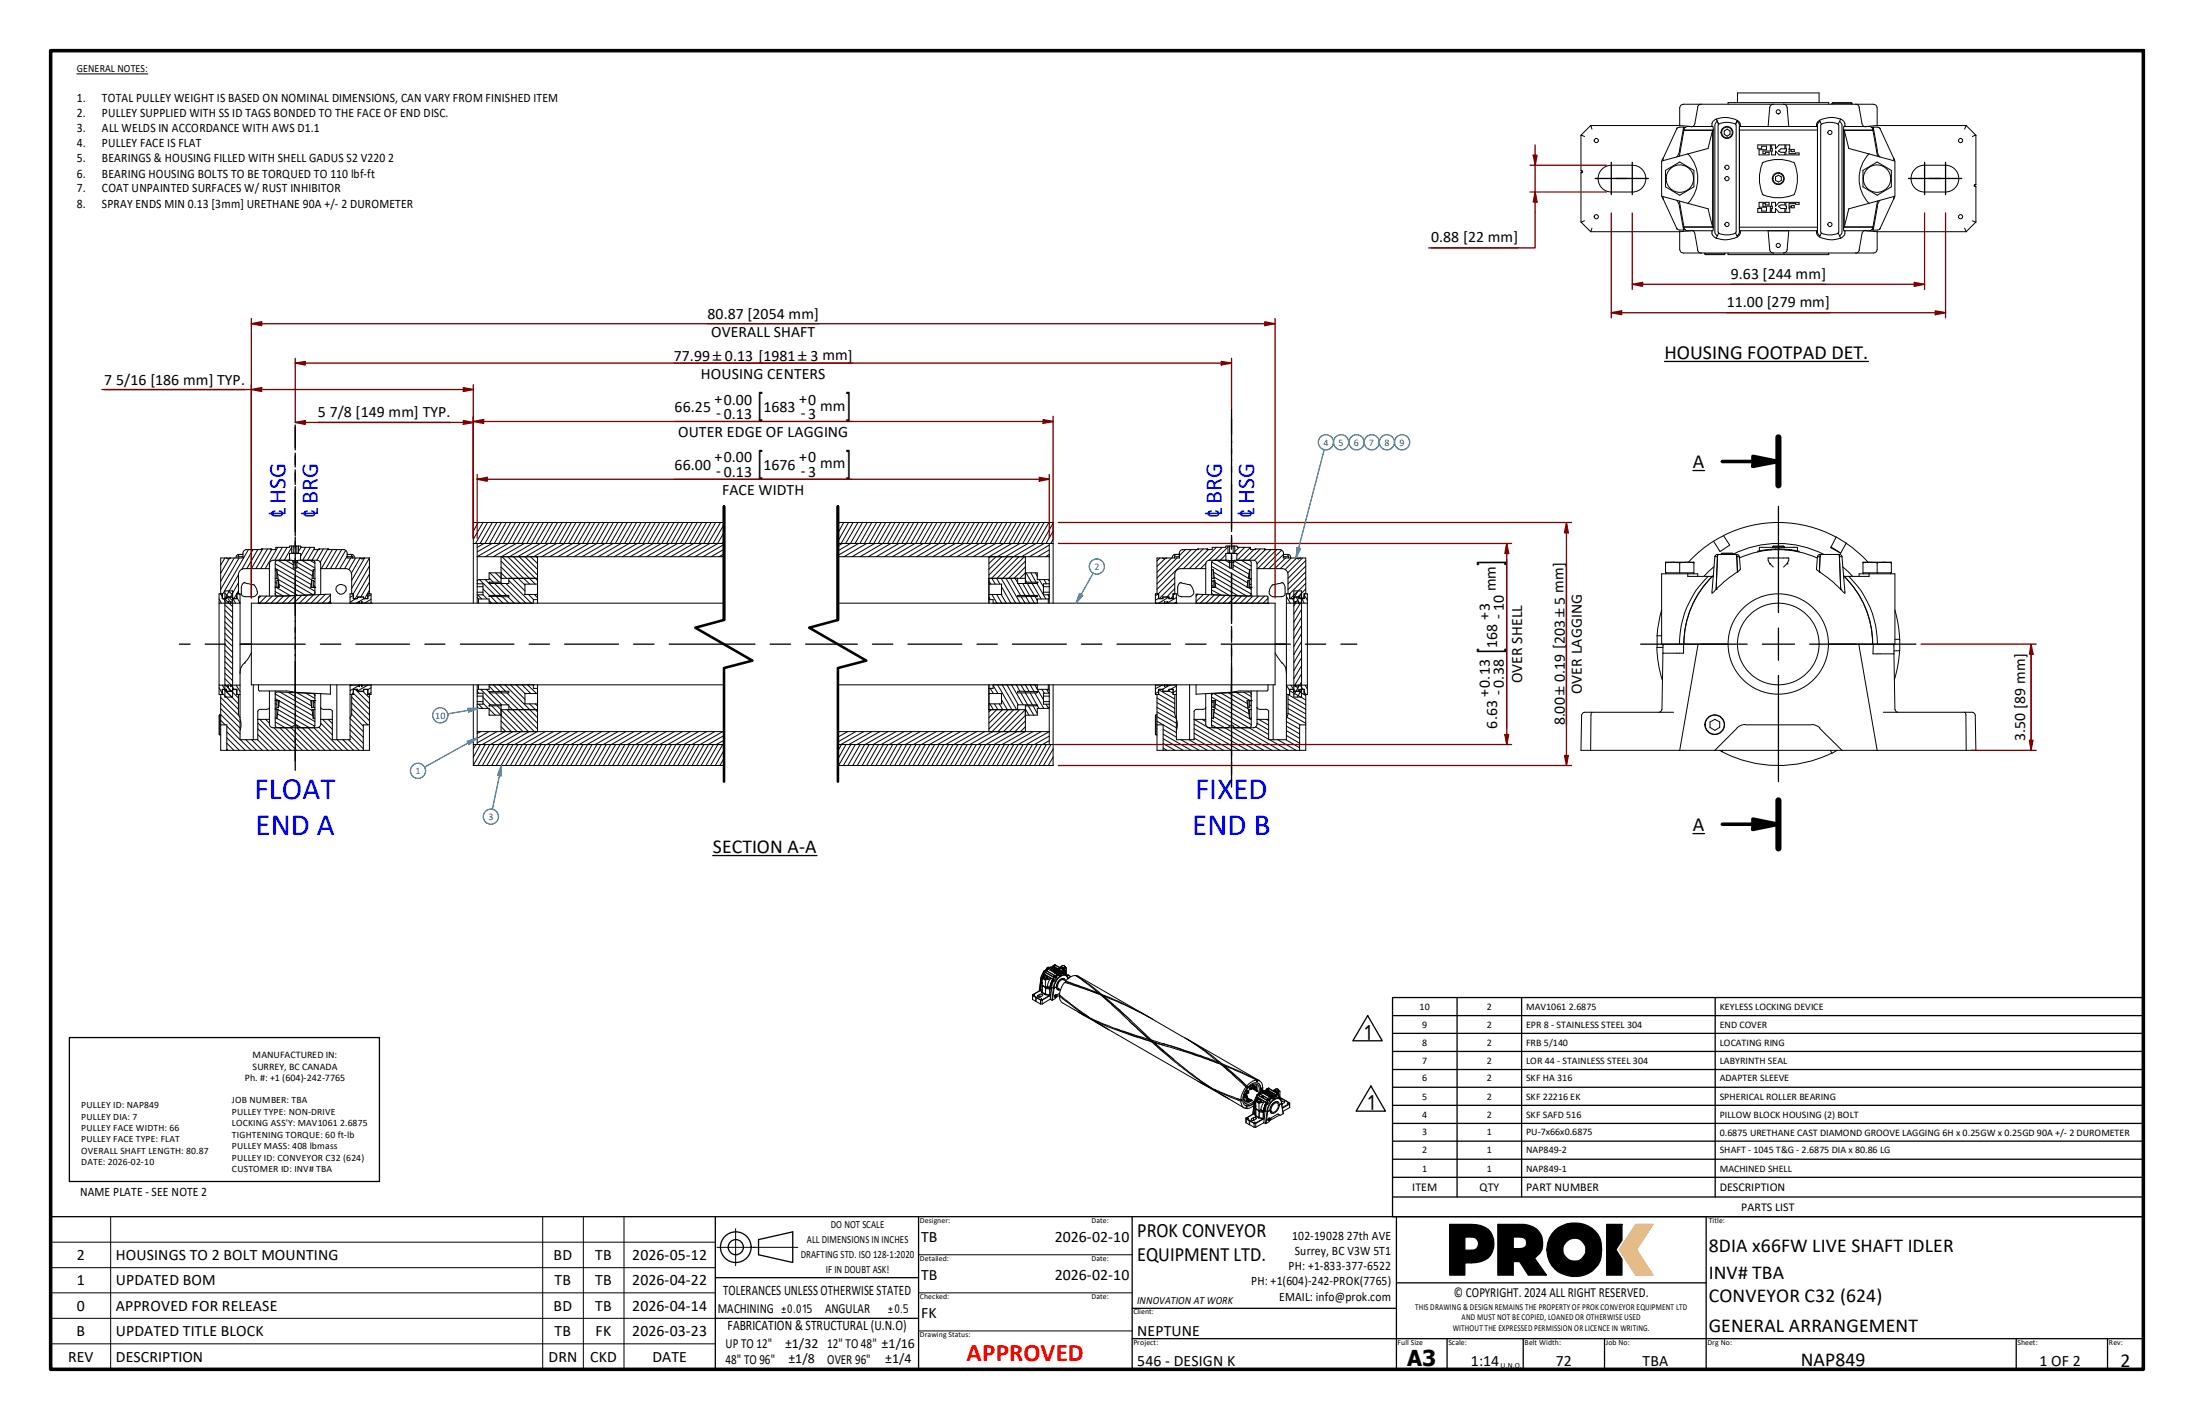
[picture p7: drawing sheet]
<svg xmlns="http://www.w3.org/2000/svg" width="432mm" height="279mm" viewBox="0 0 432 279" stroke-linecap="round" stroke-linejoin="round" font-family="sans-serif">
<defs><g id="words">
<g font-size="6.9">
<text x="149" y="81.9">[</text>
<text x="166.4" y="81.9">]</text>
<text x="149" y="93.2">[</text>
<text x="166.4" y="93.2">]</text>
<text x="295.5" y="111.3" transform="rotate(-90 295.5 111.3)">]</text>
<text x="295.5" y="128.7" transform="rotate(-90 295.5 128.7)">[</text>
</g>
<g font-size="6.1" fill="#00f">
<text x="50.1" y="157.3">FLOAT</text>
<text x="235.2" y="157.3">FIXED</text>
<text x="50.3" y="164.3">END A</text>
<text x="234.6" y="164.3">END B</text>
</g>
<text font-size="5" fill="#f00" x="190.2" y="267.8">APPROVED</text>
<g font-size="4.7" fill="#00f">
<text x="56.2" y="99.1" transform="rotate(-90 56.2 99.1)">HSG</text>
<text x="62.5" y="99.1" transform="rotate(-90 62.5 99.1)">BRG</text>
<text x="240.5" y="99.1" transform="rotate(-90 240.5 99.1)">BRG</text>
<text x="246.8" y="99.1" transform="rotate(-90 246.8 99.1)">HSG</text>
</g>
<g font-size="4.6">
<text x="268.4" y="204.5">1</text>
<text x="269" y="218.4">1</text>
</g>
<text font-size="4.3" x="276.9" y="268.9">A3</text>
<g font-size="4">
<text x="223.8" y="243.5">PROK CONVEYOR</text>
<text x="223.8" y="248">EQUIPMENT LTD.</text>
</g>
<g font-size="3.9">
<text x="327.6" y="70.5">HOUSING FOOTPAD DET.</text>
<text x="333.2" y="92">A</text>
<text x="140.3" y="167.8">SECTION A-A</text>
<text x="333.2" y="163.4">A</text>
<text x="336.3" y="246.4">8DIA x66FW LIVE SHAFT IDLER</text>
<text x="336.3" y="251.7">INV# TBA</text>
<text x="336.3" y="256.2">CONVEYOR C32 (624)</text>
<text x="336.3" y="262.1">GENERAL ARRANGEMENT</text>
<text x="354.4" y="268.9">NAP849</text>
<text x="417.3" y="268.9">2</text>
</g>
<g font-size="3.9" fill="#00f">
<text x="56.2" y="102" transform="rotate(-90 56.2 102)">℄</text>
<text x="62.5" y="102" transform="rotate(-90 62.5 102)">℄</text>
<text x="240.5" y="102" transform="rotate(-90 240.5 102)">℄</text>
<text x="246.8" y="102" transform="rotate(-90 246.8 102)">℄</text>
</g>
<g font-size="3.1">
<text x="281.7" y="47.6">0.88 [22 mm]</text>
<text x="340.6" y="54.8">9.63 [244 mm]</text>
<text x="139.3" y="62.7">80.87 [2054 mm]</text>
<text x="339.9" y="60.4">11.00 [279 mm]</text>
<text x="132.6" y="71.1">77.99</text>
<text x="140" y="66.2">OVERALL SHAFT</text>
<text x="142.7" y="71.1">0.13 [1981</text>
<text x="159.5" y="71.1">3 mm]</text>
<text x="20.5" y="75.7">7</text>
<text x="22.9" y="75.7">5/16 [186 mm] TYP.</text>
<text x="137.9" y="74.5">HOUSING CENTERS</text>
<text x="62.5" y="82.1">5</text>
<text x="64.9" y="82.1">7/8 [149 mm] TYP.</text>
<text x="132.8" y="81">66.25</text>
<text x="140.7" y="79.6">+0.00</text>
<text x="141" y="82.2">-0.13</text>
<text x="150.2" y="81">1683</text>
<text x="157.3" y="79.6">+0</text>
<text x="157.6" y="82.2">-3</text>
<text x="161.4" y="80.8">mm</text>
<text x="133.5" y="86">OUTER EDGE OF LAGGING</text>
<text x="132.8" y="92.4">66.00</text>
<text x="140.7" y="90.9">+0.00</text>
<text x="141" y="93.6">-0.13</text>
<text x="150.2" y="92.4">1676</text>
<text x="157.3" y="90.9">+0</text>
<text x="157.6" y="93.6">-3</text>
<text x="161.4" y="92.1">mm</text>
<text x="142.1" y="97.3">FACE WIDTH</text>
<text x="294.4" y="116.3" transform="rotate(-90 294.4 116.3)">mm</text>
<text x="308" y="119" transform="rotate(-90 308 119)">5 mm]</text>
<text x="293.1" y="122" transform="rotate(-90 293.1 122)">+3</text>
<text x="295.8" y="121.7" transform="rotate(-90 295.8 121.7)">-10</text>
<text x="294.6" y="127.5" transform="rotate(-90 294.6 127.5)">168</text>
<text x="293.1" y="137.1" transform="rotate(-90 293.1 137.1)">+0.13</text>
<text x="295.8" y="136.8" transform="rotate(-90 295.8 136.8)">-0.38</text>
<text x="299.6" y="134.4" transform="rotate(-90 299.6 134.4)">OVER SHELL</text>
<text x="308" y="134.2" transform="rotate(-90 308 134.2)">0.19 [203</text>
<text x="311.3" y="136.6" transform="rotate(-90 311.3 136.6)">OVER LAGGING</text>
<text x="294.6" y="143.4" transform="rotate(-90 294.6 143.4)">6.63</text>
<text x="308" y="142.7" transform="rotate(-90 308 142.7)">8.00</text>
<text x="398.6" y="145.8" transform="rotate(-90 398.6 145.8)">3.50 [89 mm]</text>
<text x="181.3" y="244.4">TB</text>
<text x="207.6" y="244.3">2026-02-10</text>
<text x="15.1" y="247.9">2</text>
<text x="22.8" y="247.9">HOUSINGS TO 2 BOLT MOUNTING</text>
<text x="109" y="247.9">BD</text>
<text x="117.2" y="247.9">TB</text>
<text x="124.4" y="247.9">2026-05-12</text>
<text x="181.3" y="251.9">TB</text>
<text x="207.6" y="251.8">2026-02-10</text>
<text x="15.1" y="257.9">0</text>
<text x="15.1" y="252.9">1</text>
<text x="22.8" y="257.9">APPROVED FOR RELEASE</text>
<text x="22.8" y="252.9">UPDATED BOM</text>
<text x="109" y="257.9">BD</text>
<text x="109.2" y="252.9">TB</text>
<text x="117.2" y="257.9">TB</text>
<text x="117.2" y="252.9">TB</text>
<text x="124.4" y="257.9">2026-04-14</text>
<text x="124.4" y="252.9">2026-04-22</text>
<text x="15" y="262.9">B</text>
<text x="22.8" y="262.9">UPDATED TITLE BLOCK</text>
<text x="109.2" y="262.9">TB</text>
<text x="117.2" y="262.9">FK</text>
<text x="124.4" y="262.9">2026-03-23</text>
<text x="181.3" y="259.4">FK</text>
<text x="223.8" y="262.9">NEPTUNE</text>
<text x="13.4" y="267.9">REV</text>
<text x="22.8" y="267.9">DESCRIPTION</text>
<text x="107.9" y="267.9">DRN</text>
<text x="116.1" y="267.9">CKD</text>
<text x="128.4" y="267.9">DATE</text>
<text x="223.8" y="268.9">546 - DESIGN K</text>
<text x="289.5" y="268.9">1:14</text>
<text x="306.2" y="268.9">72</text>
<text x="323.3" y="268.9">TBA</text>
<text x="401.4" y="268.9">1 OF 2</text>
</g>
<g font-size="2.9">
<text x="142.3" y="254.8">TOLERANCES UNLESSOTHERWISESTATED</text>
<text x="143.2" y="261.7">FABRICATION &amp; STRUCTURAL (U.N.O)</text>
</g>
<g font-size="2.7">
<text x="286.1" y="255.3">© COPYRIGHT. 2024 ALL RIGHT RESERVED.</text>
<text x="141.3" y="258.3">MACHINING ±0.015</text>
<text x="162.4" y="258.3">ANGULAR</text>
<text x="174.7" y="258.3">±0.5</text>
<text x="142.8" y="268.4">48&quot; TO 96&quot;</text>
<text x="142.8" y="265.3">UP TO 12&quot;</text>
<text x="154.5" y="265.2">±1/32</text>
<text x="155.2" y="268.2">±1/8</text>
<text x="162.8" y="265.3">12&quot; TO48&quot; ±1/16</text>
<text x="162.8" y="268.4">OVER 96&quot;</text>
<text x="174.2" y="268.2">±1/4</text>
</g>
<g font-size="2.6">
<text x="140.3" y="71.1">±</text>
<text x="157.1" y="71.1">±</text>
<text x="308" y="121.4" transform="rotate(-90 308 121.4)">±</text>
<text x="308" y="136.7" transform="rotate(-90 308 136.7)">±</text>
</g>
<g font-size="2.5">
<text x="15.1" y="20.1">1.</text>
<text x="15.1" y="23.1">2.</text>
<text x="20.1" y="20.1">TOTAL PULLEY WEIGHT IS BASED ON NOMINAL DIMENSIONS, CAN VARY FROM FINISHED ITEM</text>
<text x="20.1" y="23.1">PULLEY SUPPLIED WITH SS ID TAGS BONDED TO THE FACE OF END DISC.</text>
<text x="15.1" y="26">3.</text>
<text x="15.1" y="29">4.</text>
<text x="20.1" y="26">ALL WELDS IN ACCORDANCE WITH AWS D1.1</text>
<text x="20.1" y="29">PULLEY FACE IS FLAT</text>
<text x="15.1" y="31.9">5.</text>
<text x="15.1" y="34.9">6.</text>
<text x="20.1" y="31.9">BEARINGS &amp; HOUSING FILLED WITH SHELL GADUS S2 V220</text>
<text x="20.1" y="34.9">BEARING HOUSING BOLTS TO BE TORQUED TO 110 lbf-ft</text>
<text x="76.4" y="31.9">2</text>
<text x="15.1" y="37.8">7.</text>
<text x="15.1" y="40.8">8.</text>
<text x="20.1" y="37.8">COAT UNPAINTED SURFACES W/ RUST INHIBITOR</text>
<text x="20.1" y="40.8">SPRAY ENDS MIN 0.13 [3mm] URETHANE 90A +/- 2 DUROMETER</text>
<text x="15.7" y="235.4">NAME PLATE - SEE NOTE 2</text>
<text x="254.3" y="244">102-19028</text>
<text x="265" y="244">27th AVE</text>
<text x="253.6" y="249.9">PH: +1-833-377-6522</text>
<text x="254.8" y="247">Surrey, BC V3W 5T1</text>
<text x="246.3" y="252.9">PH: +1(604)-242-PROK(7765)</text>
<text x="251.8" y="255.9">EMAIL: info@prok.com</text>
</g>
<g font-size="2.3">
<text x="277.9" y="234.3">ITEM</text>
<text x="291.2" y="234.3">QTY</text>
<text x="300.4" y="234.3">PART NUMBER</text>
<text x="338.5" y="234.3">DESCRIPTION</text>
<text x="342.7" y="238.2">PARTS LIST</text>
</g>
<g font-size="2.2">
<text x="15.1" y="14.2">GENERAL NOTES:</text>
<text x="158.8" y="244.6">ALL DIMENSIONS IN INCHES</text>
<text x="163.5" y="241.6">DO NOT SCALE</text>
<text x="157.6" y="247.6">DRAFTING STD. ISO 128-1:2020</text>
<text x="162.6" y="250.6">IF IN DOUBT ASK!</text>
<text x="223.8" y="256.6">INNOVATION ATWORK</text>
</g>
<g font-size="2" fill="#0080c0">
<text x="260.5" y="87.7">4</text>
<text x="263.5" y="87.7">5</text>
<text x="266.4" y="87.7">6</text>
<text x="269.4" y="87.7">7</text>
<text x="272.5" y="87.7">8</text>
<text x="275.5" y="87.7">9</text>
<text x="215.4" y="112.1">2</text>
<text x="85.7" y="141.4">10</text>
<text x="81.8" y="152.3">1</text>
<text x="96.1" y="161.4">3</text>
</g>
<g font-size="2">
<text x="279.4" y="198.7">10</text>
<text x="279.9" y="202.2">9</text>
<text x="292.6" y="198.7">2</text>
<text x="292.6" y="202.2">2</text>
<text x="300.4" y="198.7">MAV1061</text>
<text x="300.4" y="202.2">EPR 8 - STAINLESS STEEL 304</text>
<text x="308.7" y="198.7">2.6875</text>
<text x="338.5" y="198.7">KEYLESS LOCKING DEVICE</text>
<text x="338.5" y="202.2">END COVER</text>
<text x="49.7" y="208.2">MANUFACTURED IN:</text>
<text x="279.9" y="205.7">8</text>
<text x="279.9" y="209.3">7</text>
<text x="292.6" y="205.7">2</text>
<text x="292.6" y="209.3">2</text>
<text x="300.4" y="205.8">FRB 5/140</text>
<text x="300.4" y="209.3">LOR 44 - STAINLESS STEEL 304</text>
<text x="338.5" y="205.7">LOCATING RING</text>
<text x="338.5" y="209.3">LABYRINTH SEAL</text>
<text x="48.2" y="212.7">Ph. #: +1 (604)-242-7765</text>
<text x="49.7" y="210.4">SURREY, BC CANADA</text>
<text x="279.9" y="212.8">6</text>
<text x="292.6" y="212.8">2</text>
<text x="300.4" y="212.8">SKF HA 316</text>
<text x="338.5" y="212.8">ADAPTER SLEEVE</text>
<text x="279.9" y="216.3">5</text>
<text x="279.9" y="219.9">4</text>
<text x="292.6" y="216.3">2</text>
<text x="292.6" y="219.9">2</text>
<text x="300.4" y="216.3">SKF 22216 EK</text>
<text x="300.4" y="219.9">SKF SAFD 516</text>
<text x="338.5" y="216.3">SPHERICAL ROLLER BEARING</text>
<text x="338.5" y="220">PILLOW BLOCK HOUSING (2) BOLT</text>
<text x="279.9" y="223.4">3</text>
<text x="279.9" y="226.9">2</text>
<text x="292.6" y="223.4">1</text>
<text x="292.6" y="226.9">1</text>
<text x="300.4" y="223.4">PU-7x66x0.6875</text>
<text x="300.4" y="226.9">NAP849-2</text>
<text x="338.5" y="223.5">0.6875 URETHANE CAST DIAMOND GROOVE LAGGING 6H x 0.25GW x 0.25GD 90A +/- 2 DUROMETER</text>
<text x="338.5" y="226.9">SHAFT - 1045 T&amp;G - 2.6875 DIA x 80.86 LG</text>
<text x="279.9" y="230.5">1</text>
<text x="292.6" y="230.5">1</text>
<text x="300.4" y="230.5">NAP849-1</text>
<text x="338.5" y="230.5">MACHINED SHELL</text>
</g>
<g font-size="1.9">
<text x="16" y="218.1">PULLEY ID: NAP849</text>
<text x="16" y="220.3">PULLEY DIA: 7</text>
<text x="45.7" y="217.1">JOB NUMBER: TBA</text>
<text x="45.7" y="219.3">PULLEY TYPE: NON-DRIVE</text>
<text x="45.7" y="221.6">LOCKING ASS'Y: MAV1061</text>
<text x="66.9" y="221.6">2.6875</text>
<text x="16" y="222.6">PULLEY FACE WIDTH: 66</text>
<text x="16" y="224.8">PULLEY FACE TYPE: FLAT</text>
<text x="16" y="227">OVERALL SHAFT LENGTH: 80.87</text>
<text x="45.7" y="223.8">TIGHTENING TORQUE: 60 ft-lb</text>
<text x="45.7" y="226.1">PULLEY MASS: 408 lbmass</text>
<text x="16" y="229.2">DATE: 2026-02-10</text>
<text x="45.7" y="228.3">PULLEY ID: CONVEYOR C32 (624)</text>
<text x="45.7" y="230.6">CUSTOMER ID: INV# TBA</text>
</g>
<g font-size="1.8">
<text x="278.5" y="257.7">THIS DRAWING &amp; DESIGN REMAINS THE PROPERTY OF PROK CONVEYOR EQUIPMENT LTD</text>
<text x="285.9" y="261.9">WITHOUT THE EXPRESSED PERMISSION OR LICENCE IN WRITING.</text>
<text x="287.7" y="259.8">AND MUST NOT BE COPIED, LOANED OR OTHERWISE USED</text>
</g>
<g font-size="1.5">
<text x="181" y="240.6">Designer:</text>
<text x="214.8" y="240.6">Date:</text>
<text x="336.3" y="240.7">Title:</text>
<text x="181" y="248.2">Detailed:</text>
<text x="214.8" y="248.1">Date:</text>
<text x="181" y="255.7">Checked:</text>
<text x="214.8" y="255.6">Date:</text>
<text x="181" y="263.1">Drawing Status:</text>
<text x="223.1" y="258.6">Client:</text>
<text x="223.1" y="264.6">Project:</text>
<text x="275" y="264.7">Full Size</text>
<text x="285.1" y="264.7">Scale:</text>
<text x="295.3" y="269.1">U.N.O.</text>
<text x="300" y="264.7">Belt Width:</text>
<text x="316" y="264.7">Job No:</text>
<text x="336" y="264.6">Drg No:</text>
<text x="397.1" y="264.7">Sheet:</text>
<text x="415" y="264.6">Rev:</text>
</g>
</g></defs>
<!-- layer: Hatch (ANSI) -->
<g fill="none" stroke="#000" stroke-width=".2">
<path d="M43.1 117.9l.5 .8M43.4 116.8l.4 .6M44 117.8l.5 .9M44.3 109.8l-.9 1.4M44.3 119l1.5 1.5M44.3 117.9l1.5 1.5M44.3 116.7l1.5 1.5M44.7 117.5l.7 1.1M45 116.3l.8 .8M45.1 109.9l-1.7 2.9M45.7 117.5l.1 .2M45.8 117.8l.6 .9"/>
<path d="M46.1 109.8l-2.7 4.6M46.6 117.5l.6 1.1M46.9 116.3l-.9 1.5M46.9 113.1l-2.6 4.7M46.9 114.7l-1.6 2.8M47.1 109.8l-3.7 6.2M47.1 116.8l.1 .2M48.9 108.1l-5.1 8.9M49.8 108.1l-2.2 4M50.7 108.1l-2.1 3.8M51.3 117.3l-.4 .5M51.7 108l-2.2 3.9"/>
<path d="M52.5 117.3l-1.4 1.4M52.6 108l-2.2 3.9M53.5 108.1l-2.2 3.8M53.6 117.3l-1.4 1.4M54.2 116.4l1.4 .8M54.2 115.5l.1 .1M54.2 114.6l.3 .1M54.2 111.8l7.8 4.5M54.2 110.9l7 4.1M54.4 115.6l2.7 1.6M54.5 113.9l5.6 3.2M54.6 113l6.9 4"/>
<path d="M54.7 107.7l-2.5 4.2M54.7 110.2l6.8 4M54.7 117.3l-1.4 1.4M54.9 115l3.7 2.2M55.6 107.7l-1.5 2.5M55.8 117.3l-1.4 1.4M56.2 110.2l1.5 .9M56.5 107.7l-1.5 2.5M57 117.3l-1.4 1.4M57 110l-.2 .2M57.4 107.7l-1.5 2.5M57.7 108.8l-.1 .1"/>
<path d="M58.2 117.2l-1.5 1.5M58.4 111.5l3.1 1.8M58.4 110.6l3.2 1.9M58.5 108.8v.1M59.2 107.7l-.5 .8M59.4 110.2l2.6 1.6M59.4 117.2l-1.6 1.5M60.1 107.7l-.9 1.7M60.5 117.1l-1.6 1.6M61 110.2l1 .6M61.1 107.7l-1.5 2.5M61.7 115.2l.3 .2"/>
<path d="M61.7 114.3l.3 .2M61.7 117l-1.6 1.7M61.8 107.9l-1.3 2.3M62.6 108.1l-1.2 2.1M62.9 117l-1.7 1.7M63.6 108l-1.2 2.2M64.1 116.9l-1.8 1.8M64.5 108l-1.5 2.7M65 118.2l-.4 .5M65 117.1l-1.6 1.6M65.4 108.1l-2.2 3.8M66.3 108.1l-2.2 3.8"/>
<path d="M67.2 108.1l-2.2 3.8M68 108.3l-2 3.6M68.3 109.4l-1.4 2.5M69 109.8l-1.2 2.1M69.5 117.2l-.6 .3M70 109.8l-1.4 2.3M70 117.8l-1.1 .7M70.7 117.5l-.3 .1M70.9 109.8l-1.7 3M71.6 117.8l-1.4 .9M71.8 109.8l-2.6 4.4M72.7 109.8l-3.5 6"/>
<path d="M72.7 111.4l-3.2 5.4M72.7 113l-2.8 4.8M72.7 114.6l-1.7 2.9M72.7 116.1l-.9 1.7M73 117.9l-1.2 .8M73 117l-.6 .3M93.2 102.8v.1M93.9 114.7l.1 .2M94 117l.8 .9M94.1 102.8l-.9 1.7M94.4 114l3.1 3.2M95.1 102.8l-1.9 3.3"/>
<path d="M95.1 117l.8 .9M95.1 115.9l1.2 1.3M95.2 106.9l-1.3 .8M95.5 114l3.1 3.2M95.9 102.8l-2.3 4.1M96.3 118.2l.5 .5M96.3 113.7l.8 .9M96.4 112.7l1.8 1.9M96.6 117.3l1.3 1.4M96.8 106.9l-2.9 1.7M96.9 102.8l-2.4 4.1M97.3 114.8l2.4 2.4"/>
<path d="M97.5 112.7l1.1 1.1M97.7 117.3l1.3 1.4M97.8 102.8l-2.4 4.1M98.4 106.9l-4.5 2.6M98.5 114.8l3.9 3.9M98.6 112.7l1.1 1.1M98.6 111.6l4.7 4.7M98.6 110.4l4.7 4.7M98.7 102.8l-2.4 4.1M98.8 109.5l5.5 5.4M98.9 117.4l1.2 1.3M99.6 114.8l3.9 3.9"/>
<path d="M99.6 102.8l-2.3 4.1M99.9 109.5l5.4 5.4M99.9 117.4l1.3 1.3M100.1 114.2l4.5 4.5M100.5 102.8l-2.3 4.1M101 109.5l4.8 4.7M101.5 102.8l-2.4 4.1M101.6 106.9l-4.5 2.6M102.2 109.5l3.6 3.7M102.4 102.8l-2.4 4.1-4.5 2.6M103.2 106.9l-4.5 2.6M103.3 102.8l-2.4 4.1"/>
<path d="M103.3 109.5l2.5 2.5M104 117l1 1M104.2 102.8l-2.3 4.1M104.4 109.5l1.4 1.4M104.8 106.9l-4.5 2.6M105.1 102.8l-2.4 4.1M105.2 117l.6 .6M105.5 109.5l.3 .3M106 102.8l-2.3 4.1M106.4 106.9l-4.5 2.6M106.9 102.8l-2.3 4.1M107.9 102.8l-2.4 4.1"/>
<path d="M107.9 106.9l-4.5 2.6M108.8 102.8l-2.4 4.1M109.5 106.9l-4.5 2.6M109.7 102.8l-2.4 4.1M110.6 102.8l-2.3 4.1M111.1 106.9l-4.5 2.6M111.6 102.8l-2.4 4.1M112.5 102.8l-2.4 4.1M112.7 106.9l-4.5 2.6M113.3 102.8l-2.3 4.1M114.3 102.8l-2.4 4.1M114.3 106.9l-4.5 2.6"/>
<path d="M115.2 102.8l-2.4 4.1M115.9 106.9l-4.5 2.6M116.1 102.8l-2.4 4.1M117 102.8l-2.3 4.1M117.5 106.9l-4.5 2.6M118 102.8l-2.4 4.1M118.9 102.8l-2.4 4.1M119.1 106.9l-4.5 2.6M119.8 102.8l-2.4 4.1M120.6 106.9l-4.5 2.6M120.7 102.8l-2.3 4.1M121.6 102.8l-2.3 4.1"/>
<path d="M122.2 106.9l-4.5 2.6M122.6 102.8l-2.5 4.1M123.4 102.8l-2.3 4.1M124.4 102.8l-2.4 4.1M125.3 102.8l-2.4 4.1M125.4 106.9l-4.5 2.6M126.2 102.8l-2.4 4.1-4.5 2.6M127 106.9l-4.5 2.6M127.1 102.8l-2.3 4.1M128 102.8l-2.3 4.1M128.6 106.9l-4.5 2.6M129 102.8l-2.4 4.1"/>
<path d="M129.9 102.8l-2.4 4.1M130.2 106.9l-4.5 2.6M130.8 102.8l-2.4 4.1M131.7 102.8l-2.4 4.1M131.8 106.9l-4.5 2.6M132.7 102.8l-2.5 4.1M133.3 106.9l-4.5 2.6M133.5 102.8l-2.3 4.1M134.4 102.8l-2.3 4.1M134.9 106.9l-4.5 2.6M135.4 102.8l-2.4 4.1M136.3 102.8l-2.4 4.1"/>
<path d="M136.5 106.9l-4.5 2.6M137.2 102.8l-2.4 4.1M138.1 102.8l-2.3 4.1M138.1 106.9l-4.5 2.6M139.1 102.8l-2.4 4.1M139.7 106.9l-4.5 2.6M140 102.8l-2.4 4.1M140.8 102.8l-2.3 4.1M141.3 106.9l-4.5 2.6M141.8 102.8l-2.4 4.1M142.5 103.2l-2.2 3.7M142.5 104.8l-1.3 2.1"/>
<path d="M142.5 106.4l-.3 .5M142.5 109l-1 .5M142.5 108.1l-2.5 1.4M142.5 107.1l-4.1 2.4M165.2 102.8l-.3 .5M165.8 106.9l-.9 .5M166.1 102.8l-1.2 2.1M167 102.8l-2.1 3.7M167.9 102.8l-2.4 4.1M168.8 102.8l-2.4 4.1M169 106.9l-4.1 2.4M169.7 102.8l-2.3 4.1-2.5 1.5"/>
<path d="M170.6 106.9l-4.5 2.6M170.7 102.8l-2.4 4.1M171.6 102.8l-2.4 4.1M172.1 106.9l-4.4 2.6M172.5 102.8l-2.4 4.1M173.4 102.8l-2.3 4.1M173.7 106.9l-4.4 2.6M174.3 102.8l-2.3 4.1M175.3 102.8l-2.5 4.1M175.3 106.9l-4.4 2.6M176.1 102.8l-2.3 4.1M176.9 106.9l-4.4 2.6"/>
<path d="M177.1 102.8l-2.4 4.1M178 102.8l-2.4 4.1M178.5 106.9l-4.4 2.6M178.9 102.8l-2.4 4.1M179.8 102.8l-2.3 4.1M180.1 106.9l-4.5 2.6M180.7 102.8l-2.3 4.1M181.7 102.8l-2.4 4.1M181.7 106.9l-4.5 2.6M182.6 102.8l-2.4 4.1M183.3 106.9l-4.5 2.6M183.5 102.8l-2.4 4.1"/>
<path d="M184.4 102.8l-2.3 4.1M184.8 106.9l-4.4 2.6M185.4 102.8l-2.5 4.1M186.2 102.8l-2.3 4.1M186.4 106.9l-4.4 2.6M187.1 102.8l-2.3 4.1M188 106.9l-4.4 2.6M188.1 102.8l-2.4 4.1M189 102.8l-2.4 4.1M189.6 106.9l-4.4 2.6M189.9 102.8l-2.4 4.1M190.8 102.8l-2.3 4.1"/>
<path d="M191.8 102.8l-2.4 4.1M192.7 102.8l-2.4 4.1M192.8 106.9l-4.5 2.6M193.5 102.8l-2.3 4.1-4.4 2.6M194.4 106.9l-4.5 2.6M194.5 102.8l-2.3 4.1M194.6 117.5l.3 .5M194.6 114.4l.4 .5M194.9 109.5l-.3 .3M195.2 117l1 1.7M195.2 113.8l.7 1.1M195.4 102.8l-2.4 4.1"/>
<path d="M196 106.9l-4.5 2.6M196 109.5l-1.4 1.4M196.2 117l1 1.7M196.2 113.8l.6 1.1M196.3 102.8l-2.4 4.1M197 117l1.1 1.7M197 113.8l2.9 4.9M197.1 115.4l1.8 3.3M197.2 109.5l-2.6 2.5M197.2 102.8l-2.3 4.1M197.5 106.9l-4.4 2.6M198 113.8l2.8 4.9"/>
<path d="M198.2 102.8l-2.4 4.1M198.2 109.5l-3.6 3.7M198.9 113.8l2 3.4M199.1 102.8l-2.4 4.1M199.1 106.9l-4.4 2.6M199.4 109.5l-4.3 4.3M199.8 113.8l.5 .8M200 102.8l-2.4 4.1M200.4 114.8l1.3 2.4M200.5 109.5l-4.3 4.3M200.7 106.9l-4.4 2.6M200.9 102.8l-2.3 4.1"/>
<path d="M201 117.4l.7 1.3M201.3 114.8l1.3 2.4M201.6 109.5l-4.2 4.3M201.8 102.8l-2.3 4.1M201.8 112.7l-1.1 1.1M201.8 111.6l-2.2 2.2M201.8 110.4l-3.3 3.4M201.8 114.1l.3 .5M201.9 117.3l.7 1.4M201.9 112.7l1.1 1.9M202.2 114.8l1.4 2.4M202.3 106.9l-4.4 2.6"/>
<path d="M202.8 102.8l-2.5 4.1M202.8 117.3l.8 1.4M202.9 112.7l1 1.9M203.1 114.8l1.8 3.1M203.6 102.8l-2.3 4.1M203.7 117.3l.5 .9M203.8 112.7l.4 .7M203.9 106.9l-4.4 2.6M204 114.7l1.8 3.2M204.5 114l.9 1.4M204.6 102.8l-2.4 4.1M205.5 102.8l-2.4 4.1"/>
<path d="M205.5 106.9l-4.5 2.6M205.5 114l.4 .9M206.2 117l.3 .5M206.4 102.8l-2.4 4.1M206.5 109.1l-.7 .4M206.5 108.2l-2.3 1.3M206.5 107.3l-3.9 2.2M207.3 102.9l-2.3 4M207.3 104.5l-1.4 2.4M207.3 106.1l-.5 .8M228 117.7l-.6 .4M228 116.8l-.6 .4"/>
<path d="M228.3 109.8l-.6 .6M229.2 110l-1.5 1.4M229.7 118.6l-.1 .1M230.1 117.5l-2.1 1.2M230.6 109.8l-2.9 2.8M230.9 117.3l-.5 .5M231.2 115.8l-1.6 1.7M231.2 114.7l-3 3.1M231.2 113.6l-3.2 3.2M231.3 116.8l-.4 .2M231.5 118.5l-.3 .2M231.5 117.6l-1.8 1"/>
<path d="M231.6 109.8l-3.9 3.9M233.3 108.1l-1.2 1.2M234.4 108.1l-6.7 6.8M235.5 108.1l-7.8 7.9M235.8 116.9l-.4 .4M236.8 108l-3.9 3.9M236.9 117l-1.5 1.4M237.4 110.8l-1.1 1.1M237.8 108.1l-3.7 3.8M237.9 117l-1.7 1.7M238.4 116.1l1.8 .9M238.4 115.1l.4 .2"/>
<path d="M238.4 114.2l.4 .2M238.4 111.4l7 4.1M238.5 110.6l7.1 4.1M238.8 112.6l7.4 4.2M239 117l-1.6 1.7M239 113.6l6.4 3.7M239.1 114.6l4.5 2.6M239.3 115.6l2.6 1.6M239.4 107.7l-4.3 4.2M239.5 110.2l2.5 1.5M240 117.1l-1.6 1.6M240.5 107.7l-2.6 2.6"/>
<path d="M241.1 110.2l.9 .5M241.1 117.2l-1.5 1.5M241.2 109.2l-1 1M241.7 108.8l-.2 .1M241.7 107.6l-2.6 2.6M242.2 117.2l-1.5 1.5M242.2 111.8l4.1 2.3M242.7 108.8l-.1 .1M242.7 111.2l3.1 1.8M242.9 110.4l3 1.7M243.3 117.3l-1.5 1.4M243.9 107.7l-.9 .8"/>
<path d="M244.3 110.2l2 1.2M244.3 117.3l-1.3 1.4M245 107.7l-1.5 1.5M245.5 117.3l-1.4 1.4M245.6 115.6l.7 .4M245.9 114.9l.4 .2M246.1 107.7l-2.6 2.5M246.6 117.3l-1.4 1.4M246.8 108.1l-2.1 2.1M247.7 117.3l-1.4 1.4M248 108l-2.2 2.2M248.9 117.3l-1.4 1.4"/>
<path d="M249 108.1l-2.2 2.2M249.6 117.7l-1 1M250.1 108.1l-2.7 2.8M251.3 108.1l-3.8 3.8M252.2 108.3l-3.6 3.6M252.6 109.1l-2.9 2.8M253 109.8l-2.1 2.1M253.2 117.3l.7 1.4M253.8 116.8h.1M254.1 109.8l-2.1 2.1M254.4 117.8l.5 .9M255.1 117.5l.7 1.2"/>
<path d="M255.2 109.8l-2.3 2.3M255.5 116.3l-.9 1.4M256.2 116.7l-1.6 2.6M256.2 118.3l-1.6 2.5M256.2 119.9l-1.6 2.5M256.3 109.8l-2.9 2.9M256.7 117.3l-.5 .5 .5 .9M256.7 117l.6 1.1M257 115.9l-1.6 1.6M257 114.8l-3.1 3M257 113.7l-3.2 3.1M257 112.5l-3.5 3.5"/>
<path d="M257 111.4l-3.5 3.5M257 110.3l-3.5 3.5M43.1 135.3l.7 1.2M43.4 139.4l3.8 3.9M43.4 138.4l3.8 3.8M43.4 137.2l3.6 3.6M43.8 136.4l3.1 3.2M43.8 134.8l.5 .8M44.1 135.6l2.8 2.9M44.3 134.7l2.6 2.7M44.3 133.5l1.5 1.6M44.3 131.3l1.5 1.5"/>
<path d="M44.3 137l.2 .2M44.3 135.8l1.4 1.4M44.3 132.5l1.5 1.4M44.3 130.2l1.5 1.5M44.3 129.1l1.5 1.5M44.3 128l1.5 1.5M44.3 126.8l1.5 1.5M44.3 125.7l1.5 1.5M44.3 124.6l1.5 1.5M44.3 123.4l1.5 1.6M44.3 122.4l1.5 1.4M44.3 121.2l1.5 1.5"/>
<path d="M44.3 120.1l1.5 1.5M44.6 134.8l.7 1.2M45.6 134.8l.4 .8M46.4 135.6l.2 .3M46.5 134.8l.7 1.3M46.6 136.6v.1M54.2 139.3l6.7 3.9M54.2 138.4l.3 .2M54.2 137.5l.7 .4M54.2 136.6l7.4 4.2M54.9 138.8l7 4.1M55 137.9l7 4.1"/>
<path d="M55.1 136.1l6.4 3.7M56.8 136.3l4.5 2.6M58.5 136.3l2.7 1.6M60.2 136.4l1.8 1M61.7 139.1l.3 .2M61.7 138.1l.3 .2M69.2 136.7l.3-.3 3.2 3.1M69.2 139.4l3.2 3.2M69.2 138.3l3.5 3.5M69.2 137.2l3.5 3.5M69.2 134.8l-.3 .1M69.9 135.6l2.8 2.8"/>
<path d="M70.7 134.9l-1.8 1M70.7 134.8h.1M71.4 136l1.3 1.3M72.2 135.6l.2 .2M72.4 134.8l-2 1.2M73 136.3l-.6 .3M73 135.3l-.6 .4M93.9 136l.3 .4M94.2 138.6l.8 .8M94.6 135.6l3.1 3.1M95.1 137.2l1.4 1.5M95.1 138.4l1 1"/>
<path d="M95.7 135.6l.6 .5M96.3 139.5l1.2 1.2M96.3 135l1 1.1M96.4 136.3l2.3 2.4M96.8 138.9l1.8 1.8M97.1 134.7l1.3 1.4M97.5 136.3l2.4 2.4M97.9 138.9l5 5.1M98.2 134.7l1.3 1.3M98.7 136.3l7.1 7.1M99.4 134.7l6.4 6.5M99.8 139.6l4.2 4.4"/>
<path d="M99.8 136.3l6 6M100.1 138.9l5.1 5.1M100.5 134.7l2.8 2.9M101.6 134.7l1.7 1.8M102.7 134.7l1.8 1.8M103.8 134.7l1.8 1.8M104.2 138.5l1.6 1.6M105 134.7h.1M105.3 138.5l.5 .4M105.7 135.4l.1 .2M194.8 138.5l.7 1.1M194.9 135.4l.6 1.1"/>
<path d="M195.1 139.6l-.5 .5M195.5 134.9l.9 1.6M195.7 138.5l.7 1.1M196.2 139.6l-1.6 1.6M196.3 134.7l2.8 4.9M196.7 138.5l.7 1.1M197.1 137.7l1.1 1.9M197.2 134.7l2.9 4.9M197.3 139.6l-2.7 2.7M198.2 134.7l2.2 4M198.4 139.6l-3.8 3.8M199.1 134.7l2.3 4"/>
<path d="M199.5 139.6l-4.2 4.4M200 134.7l.7 1.3M200.7 139.6l-4.3 4.4M200.9 136.3l1.3 2.4M200.9 134.7l.8 1.3M201.8 139.6l-4.3 4.4M201.8 139.5l.7 1.2M201.8 136.3l1.4 2.4M201.8 134.7l.8 1.4M202.4 138.9l1.1 1.8M202.8 136.3l1.3 2.4M202.8 134.7l.7 1.4"/>
<path d="M203.3 138.9l.9 1.5M203.6 136.3l1.8 3.1M203.6 134.7l1.8 3M204.2 138.8l.3 .6M205 135.6l.5 .8M205.9 138.6l.4 .7M206 135.6l.4 .8M227.7 139.2l3.8 2.2M227.7 138.2l3.5 2.1M227.7 137.4l3.5 2M228 136.6l3.2 1.8M228 135.7l3.2 1.8"/>
<path d="M228 136.1l-.6 .4M228.7 134.8l-1.3 .7M230.1 136l.8 .4M230.1 135.8l-.3 .2M230.3 134.8l-1.5 .8M231.5 135.9l-.6 .4M231.5 135l-1.1 .6M238.4 138.9l.4 .2M238.4 138l.4 .2M238.4 137.2l7.9 4.4M238.9 136.5l6.9 4M239 139.3l10.7 6.2"/>
<path d="M239.2 138.5l7.1 4.1M240.3 136.4l5.6 3.2M241.8 136.3l3.7 2.1M243.3 136.3l2.8 1.6M244.8 136.2l1.5 .8M245.9 138.7l.4 .2M246.1 137.9h.2M253.2 134.8l.6 1.1 3.2 1.8M253.2 136.4l.1 .3M253.5 139.4l3.5 2M253.5 138.5l3.5 2M253.5 137.5l3.5 2.1"/>
<path d="M253.5 136.7l3.5 2M254.1 134.8l.5 .8M254.6 135.8l.2 .2M255 134.8l.7 1.2M255.5 136l1.5 .8M255.9 134.8l.5 .8M256.2 121.5l-1.6 2.5M256.2 123.1l-1.6 2.5M256.2 124.7l-1.6 2.5M256.2 126.2l-1.6 2.6M256.2 127.8l-1.6 2.6M256.2 129.4l-1.6 2.6"/>
<path d="M256.2 131l-1.6 2.5M256.2 132.6l-1.6 2.5M256.2 134.2l-1.6 2.5M256.2 135.8l-.9 1.4M256.5 135.6l.2 .1M256.7 136.1l.3 .6M256.9 134.8l.4 .8M43.4 141.7l.9 .9M43.4 140.6l3.8 3.8M44.6 147.4l.3 .2M44.6 146.2l1.4 1.4M44.6 145.2l2.5 2.4"/>
<path d="M44.6 144l3.7 3.6M44.6 142.9l2.6 2.6M47.3 145.5l2.1 2.1M48.4 145.5l2.1 2.1M49.5 145.5l2.1 2.1M50.7 145.5l2.1 2.1M50.7 144.5l3.1 3.1M50.7 143.4l4.3 4.2M50.7 142.2l5.4 5.4M51.1 141.5l6.1 6.1M52.3 141.5l.7 .8M53.9 143.2l4.5 4.4"/>
<path d="M54.2 142l1.9 1.2 4.5 4.4M54.5 141.4l3 1.7M54.6 140.5l4.7 2.7M55.1 143.2l4.4 4.4M57.3 143.2l4.4 4.4M58.4 143.2l4.5 4.4M59.5 143.2l4.4 4.4M60.6 143.2l4.5 4.4M61.8 143.2l4.4 4.4M62.7 143.1l4.6 4.5M63.1 142.3l2.3 2.3M63.5 141.5l1.9 2"/>
<path d="M64.6 141.5l.8 .9M66.4 145.5l2.1 2.1M67.5 145.5l2.1 2.1M68.6 145.5l2.1 2.1M68.9 144.7l2.6 2.6M68.9 143.6l2.6 2.6M68.9 142.5l2.6 2.6M68.9 141.4l2.6 2.6M69.2 140.5l2.3 2.4M93.7 146.5l-.5 .9M94.6 146.5l-1.4 2.5M94.6 144l-.7 .3"/>
<path d="M95.5 146.5l-2.3 4.1M96.2 144l-2.3 1.3M96.3 140.7h.1M96.4 146.5l-2.4 4.1M97.3 146.5l-2.4 4.1M97.8 144l-3.9 2.2M98.2 146.5l-2.4 4.1M98.6 143l1 1M98.6 141.9l2 2.1M98.6 140.8l3.2 3.2M99.1 146.5l-2.3 4.1M99.4 144l-4.5 2.5"/>
<path d="M100.1 146.5l-2.4 4.1M101 146.5l-2.4 4.1M101 144l-4.5 2.5M101.9 146.5l-2.4 4.1M102.6 144l-4.5 2.5M102.8 146.5l-2.3 4.1M103.7 146.5l-2.4 4.1M104.1 144l-4.4 2.5M104.6 146.5l-2.4 4.1M105.5 146.5l-2.3 4.1M105.7 144l-4.4 2.5M106.5 146.5l-2.4 4.1"/>
<path d="M107.3 144l-4.4 2.5M107.4 146.5l-2.4 4.1M108.3 146.5l-2.4 4.1M108.9 144l-4.4 2.5M110.1 146.5l-2.3 4.1M110.5 144l-4.5 2.5M111.1 146.5l-2.4 4.1M112 146.5l-2.4 4.1M112.1 144l-4.5 2.5M112.9 146.5l-2.4 4.1M113.7 144l-4.5 2.5-2.3 4.1M113.8 146.5l-2.4 4.1"/>
<path d="M114.7 146.5l-2.4 4.1M115.3 144l-4.5 2.5M115.6 146.5l-2.3 4.1M116.5 146.5l-2.3 4.1M116.8 144l-4.4 2.5M117.5 146.5l-2.4 4.1M118.4 146.5l-2.4 4.1M118.4 144l-4.4 2.5M119.3 146.5l-2.4 4.1M120 144l-4.4 2.5M120.2 146.5l-2.3 4.1M121.2 146.5l-2.5 4.1"/>
<path d="M121.6 144l-4.4 2.5M122 146.5l-2.3 4.1M123 146.5l-2.4 4.1M123.2 144l-4.5 2.5M123.9 146.5l-2.4 4.1M124.8 146.5l-2.4 4.1M124.8 144l-4.5 2.5M125.7 146.5l-2.4 4.1M126.4 144l-4.5 2.5M126.6 146.5l-2.3 4.1M127.6 146.5l-2.4 4.1M128 144l-4.5 2.5"/>
<path d="M128.5 146.5l-2.4 4.1M129.4 146.5l-2.4 4.1M129.5 144l-4.4 2.5M130.3 146.5l-2.3 4.1M131.1 144l-4.4 2.5M131.2 146.5l-2.4 4.1M132.1 146.5l-2.3 4.1M132.7 144l-4.4 2.5M134 146.5l-2.4 4.1M134.3 144l-4.4 2.5M134.9 146.5l-2.4 4.1M135.8 146.5l-2.4 4.1"/>
<path d="M135.9 144l-4.5 2.5M136.7 146.5l-2.3 4.1M137.5 144l-4.5 2.5-2.3 4.1M137.6 146.5l-2.3 4.1M138.6 146.5l-2.4 4.1M139.1 144l-4.5 2.5M139.4 146.5l-2.3 4.1M140.4 146.5l-2.4 4.1M140.7 144l-4.5 2.5M141.3 146.5l-2.4 4.1M142.2 146.5l-2.4 4.1M142.2 144l-4.4 2.5"/>
<path d="M142.5 147.6l-1.7 3M142.5 149.2l-.8 1.4M142.5 145.7l-1.5 .8M142.5 144.7l-3.1 1.8M165.2 144l-.3 .1M165.6 146.5l-.7 1.3M166.5 146.5l-1.6 2.9M166.8 144l-1.9 1M167.4 146.5l-2.4 4.1M168.3 146.5l-2.3 4.1M168.4 144l-3.5 2M169.3 146.5l-2.4 4.1"/>
<path d="M170 144l-4.5 2.5M170.2 146.5l-2.4 4.1M171.1 146.5l-2.4 4.1M171.6 144l-4.5 2.5M172 146.5l-2.3 4.1M172.9 146.5l-2.3 4.1M173.2 144l-4.5 2.5M173.9 146.5l-2.5 4.1M174.8 146.5l-2.4 4.1M174.8 144l-4.6 2.5M175.7 146.5l-2.4 4.1M176.3 144l-4.5 2.5"/>
<path d="M177.5 146.5l-2.4 4.1M177.9 144l-4.5 2.5M178.4 146.5l-2.3 4.1M179.3 146.5l-2.3 4.1M179.5 144l-4.5 2.5M180.3 146.5l-2.4 4.1M181.1 144l-4.5 2.5-2.4 4.1M181.2 146.5l-2.4 4.1M182.1 146.5l-2.4 4.1M182.7 144l-4.5 2.5M183 146.5l-2.3 4.1M184 146.5l-2.5 4.1"/>
<path d="M184.3 144l-4.5 2.5M184.8 146.5l-2.3 4.1M185.7 146.5l-2.3 4.1M185.9 144l-4.5 2.5M186.7 146.5l-2.4 4.1M187.5 144l-4.6 2.5M187.6 146.5l-2.4 4.1M188.5 146.5l-2.4 4.1M189 144l-4.5 2.5M189.4 146.5l-2.3 4.1M190.4 146.5l-2.4 4.1M190.6 144l-4.5 2.5"/>
<path d="M191.3 146.5l-2.4 4.1M192.2 146.5l-2.4 4.1M192.2 144l-4.5 2.5M193.1 146.5l-2.4 4.1M193.8 144l-4.5 2.5M194 146.5l-2.4 4.1M194.9 146.5l-2.4 4.1M195.4 144l-4.5 2.5M195.8 146.5l-2.3 4.1M196.8 146.5l-2.4 4.1M197 144l-4.5 2.5M197.7 146.5l-2.4 4.1"/>
<path d="M198.6 146.5l-2.4 4.1M198.6 144l-4.5 2.5M199.5 146.5l-2.3 4.1M200.2 144l-4.6 2.5M201.4 146.5l-2.5 4.1M201.7 144l-4.5 2.5M201.8 143l-.9 1M201.8 141.9l-2 2.1M201.8 140.8l-3.2 3.2M202.2 146.5l-2.3 4.1M203.2 146.5l-2.4 4.1M203.3 144l-4.5 2.5"/>
<path d="M204.1 146.5l-2.4 4.1M204.9 144l-4.5 2.5-2.3 4.1M205 146.5l-2.4 4.1M205.9 146.5l-2.3 4.1M206.5 145.7l-1.3 .8M206.5 144.8l-2.9 1.7M206.5 144l-4.5 2.5M206.8 146.5l-2.3 4.1M207.3 147.4l-1.9 3.2M207.3 149l-1 1.6M207.3 150.6h-.1M227.7 141.9l3.8 2.2"/>
<path d="M227.7 141l3.8 2.2M227.7 140.1l3.8 2.2M228.9 147.2l.8 .4M228.9 146.3l2.4 1.3M228.9 145.4l4 2.2M228.9 144.5l5.5 3.1M228.9 143.5l2.6 1.5M232.4 145.5l3.6 2.1M234 145.5l3.6 2.1M235 145.2l4.2 2.4M235 144.3l5.8 3.3M235 143.4l7.4 4.2"/>
<path d="M235 142.5l9 5.1M235 141.5l10.6 6.1M236.6 141.5l.7 .5M238.4 142.6l8.7 5M238.4 141.7l10.3 5.9M238.8 141l3.2 1.8M239 140.1l12.9 7.5M242.6 143.2l7.7 4.4M247.1 143l2.6 1.5M247.4 142.3l2.3 1.3M247.7 141.5l2 1.2M249.3 141.5l.4 .3"/>
<path d="M249.9 145.5l3.6 2.1M251.5 145.5l3.6 2.1M253 145.5l2.8 1.6M253.2 144.7l2.6 1.5M253.2 143.8l2.6 1.5M253.2 142.9l2.6 1.5M253.2 142l2.6 1.4M253.2 141.1l2.7 1.5M253.5 140.3l3.5 2"/>
</g>
<!-- layer: Visible (ANSI) -->
<g fill="none" stroke="#000" stroke-width=".2">
<path d="M341.9 18.3v1.9M358 18.3v1.9M311.1 33.6l.4 .1v.2l-.4 .1M311.1 33.6l.2 .1v.3h-.2M311.1 26.6l.7 .3M311.1 26.6v7M311.1 34v9.7M313.1 24.7l.2 .7M313.1 24.7h17.5M313.1 24.7l-2 1.9M317.1 32.5h4.1M317.1 37.8h4.1"/>
<path d="M317.2 32.5a2.64 2.64 0 0 0-2.7 2.6 2.64 2.64 0 0 0 2.7 2.7M321.3 32.5a2.64 2.64 0 0 1 2.6 2.6 2.64 2.64 0 0 1-2.6 2.7M327.1 38.7l.2 .5M327.3 38.7v.5M327.3 31.1v.5M327.3 31.1l-.2 .4M327.3 39.2l2.7 5.8M327.8 33.5l2.8-1.6 2.8 1.6v3.3l-2.8 1.6-2.8-1.6zM330 39.4l.5 1.2 .8 4.6M330 25.3l-2.7 5.8M330.1 25.1l-.1 .2M330.5 39.6l.9 5"/>
<path d="M330.6 24.7v-3.5l.1-.4 .6-.3h37.4l.6 .3 .1 .4v3.5M330.6 24.7l2.2 .2M331.3 25.1l-.8-.1-.5 .3M331.3 25.1l-.8 4.6-.5 1.2M331.3 25.1h.4M331.4 25.6v.1M331.4 25.7l-.9 5M331.4 25.6h5.8M331.4 25.7h5.7M331.5 25.5l-.1 .1M332.1 24.9a.73 .73 0 0 0-.7 .6M332.2 24.9h4.9l.1 .2v20l-.1 .3h-4.9"/>
<path d="M332.2 30.3a7.1 7.1 0 0 1 0 9.7M333.6 24.4a.73 .73 0 0 1-.8 .6M334.1 21.1l-.5 3.2M334.8 20.5a.73 .73 0 0 0-.7 .6M337.1 25.7l-.9 3.5-9.2 2.5v6.9l9.2 2.5 .9 3.5M337.1 25.7h.1M337.1 25.7v18.9M337.5 24.7v20.9l.1 .5 .4 .3M338 23.9l-.4 .3-.1 .5M338.1 24.7v20.9l.2 .2M338.1 24.7l.2-.3-.5-1a1.09 1.09 0 0 0-.8 1.5M338.2 24.4a4.2 4.2 0 0 1 3.4 0"/>
<path d="M339.3 25.8l.6-.4 .6 .4v.6l-.6 .4-.6-.4zM340.1 20.5v-.3h19.8v.3M341.7 24.7l-.1-.3 .3-.7a1.05 1.05 0 0 1 .6 1.2M341.7 24.7v20.9l-.1 .2M341.8 23.9l.1-.2a4.9 4.9 0 0 0-4.1-.3l.3 .9M341.8 23.9l.4 .3 .1 .5M342.3 25.5l.1-.6h15.2l.1 .6M342.3 24.7v20.9l-.1 .5-.4 .3M342.3 25.6h15.4M345.9 28.5h2.5v1.2h-1.4v.5h.5v-.2h.7v.5h-2v-1h1.5v-.7h-1v.5h-.8zM346.2 39.8h2v.5h-.7v-.2h-.5v.5h1.4v1.2h-2.5v-.8h.8v.5h1v-.7h-1.5zM346.8 38.1l.3 .3"/>
<path d="M346.8 32.2a7.8 7.8 0 0 0 0 5.9M347 38.3a7.8 7.8 0 0 0 5.9 0M347 31.9a7.8 7.8 0 0 1 5.9 0M347.1 31.9l-.3 .3M348.7 28.5h.7v.8l.7-.8h1.2v.8h-.8l-.5 .4 .5 .3h.8v.5h-1.2l-.7-.8v.8h-.7v-.8h.1zM348.7 39.8h.7v.8l.7-.8h1.2v.5h-.8l-.5 .3 .5 .4h.8v.8h-1.2l-.7-.8v.8h-.7v-.8h.1zM349 20.5a.74 .74 0 0 0-.7 .6l-.3 3.8h4l-.3-3.7a.73 .73 0 0 0-.7-.7M349.4 34.8l.6-.3 .6 .3v.7l-.6 .3-.6-.3zM351.5 28.5h.7v.8h-.1v.2l1-.1v.4l-1-.1v.5l2-.1v.4h-2.6v-.8h.1zM351.5 39.8h2.6v.4l-2-.1v.5l1-.2v.5l-1-.1 .1 1h-.7v-.8h.1zM353 31.9l.2 .3M353.2 32.2a7.8 7.8 0 0 1 0 5.9"/>
<path d="M353.2 38.1l-.2 .3M357.7 24.7v20.9l.1 .5 .4 .3M358.1 23.7a1.05 1.05 0 0 0-.5 1.2M358.1 23.7l.4 .8-.2 .2M358.2 23.9l-.4 .3-.1 .5M358.3 24.7v20.9l.2 .2M360.6 20.3h3.9M360.6 20.3l.1-.1h3.7l.1 .1M360.6 20.3v.2M361.8 24.4a4.2 4.2 0 0 0-3.3 0M361.9 24.7v20.9l-.1 .2M362 23.9l.4 .3 .1 .5"/>
<path d="M362.3 23.4a1.09 1.09 0 0 1 .7 1.5M362.3 23.4a5.2 5.2 0 0 0-4.2 .3M362.3 23.4l-.5 1.1 .1 .2M362.5 24.7v20.9l-.1 .5-.4 .3M362.8 25.6h5.8M363 25.7l.9 3.5 9 2.5v6.9l-5 1.4M363 25.7h.1M363 25.7h5.6M363 25.7v18.9M364.5 20.3v.2M365.2 20.5a.73 .73 0 0 1 .7 .6M365.9 21.1l.6 3.2"/>
<path d="M366.5 24.4a.73 .73 0 0 0 .7 .6M366.6 33.5l2.8-1.6 2.8 1.6v3.3l-2.8 1.6-2.8-1.6zM367.8 30.3a7.1 7.1 0 0 0 0 9.7M367.9 24.9h-5l-.1 .1v20.3l.1 .1h5M367.9 24.9a.73 .73 0 0 1 .7 .6M368.3 25.1h.4M368.6 25.5v.1M368.6 25.6v.1M368.6 25.7l.9 5M368.7 25.1l.8-.1 .5 .3M368.7 25.1l.8 4.6M369.4 29.7l.6 1.2"/>
<path d="M369.4 24.7h17.6M369.4 24.7l-2.2 .2M369.5 39.6l-.9 5M370 25.1v.2M370 39.4l-.6 1.2M370 25.3l2.7 5.8M372.7 31.1v.5M372.7 31.1l.2 .4M372.7 39.2l-2.7 5.8M372.7 38.7v.5M372.9 38.7l-.2 .5M377.1 33.1l1-.5 .7-.1h4.1a2.64 2.64 0 0 1 2.6 2.6 2.64 2.64 0 0 1-2.6 2.7h-4.2a2.64 2.64 0 0 1-2.4-1.8 2.64 2.64 0 0 1 .8-2.9z"/>
<path d="M387 24.7l-.3 .7M387 24.7l1.9 1.9M388.9 36.3l-.4 .2 .4 .2M388.9 36.3l-.2 .1v.3h.2M388.9 26.6l-.7 .3M388.9 26.6v9.7M388.9 36.7v7M311.1 43.7l2 1.9M311.8 43.4l-.7 .3M313.1 45.6h17.5M313.3 44.9l-.2 .7M330 45l.5 .3 .8-.1"/>
<path d="M330 45l.1 .1M330.6 45.6v3.5l.3 .6 .4 .1h37.4l.4-.1 .3-.6v-3.5M331.3 45.2h.4M331.4 44.6v.1M331.4 44.7l.1 .1M331.4 44.7h5.8M331.4 44.6h5.7M331.4 44.8a.73 .73 0 0 0 .7 .6M332.8 45.4l-2.2 .2M332.8 45.3a.73 .73 0 0 1 .8 .6l.5 3.3M334.1 49.2a.73 .73 0 0 0 .7 .6M335.5 50h4"/>
<path d="M335.5 50l.2 .1h3.6l.2-.1M335.5 49.8v.2M337 45.4l-.1 .2a1.15 1.15 0 0 0 .9 1.3M337.1 44.6h.1M338.3 45.8l-.5 1.1M339.5 49.8v.2M340.1 49.8v.3h19.8v-.3M341.6 45.9a4.2 4.2 0 0 1-3.4 0M341.6 45.8l.3 .8M341.9 46.6a5.2 5.2 0 0 1-4.1 .3M342.3 44.8l.1 .6h15.2l.1-.6M342.3 44.7h15.4"/>
<path d="M342.5 45.4a.94 .94 0 0 1-.6 1.2M348.3 49.1l-.3-3.7h4l-.3 3.7M348.3 49.1a.73 .73 0 0 0 .7 .7M351.7 49.1a.73 .73 0 0 1-.7 .7M357.6 45.4a.94 .94 0 0 0 .5 1.2M358.1 46.6a5.2 5.2 0 0 0 4.2 .3M358.5 45.8l-.4 .8M358.5 45.9a4.2 4.2 0 0 0 3.3 0M361.8 45.8l.5 1.1M362.8 44.7h5.8M363 44.6h.1M363 44.6h5.6"/>
<path d="M363 45.4l.1 .2a1.15 1.15 0 0 1-.8 1.3M365.9 49.2a.73 .73 0 0 1-.7 .6M367.2 45.3a.73 .73 0 0 0-.7 .6l-.6 3.3M367.2 45.4l2.2 .2M367.9 40l-4 1.1-.9 3.5M368.3 45.2h.4M368.6 44.8a.73 .73 0 0 1-.7 .6M368.6 44.6v.1M368.6 44.7v.1M369.4 45.6h17.6M369.5 40.6l-.8 4.6M370 45l-.5 .3-.8-.1"/>
<path d="M370 45v.1M386.7 44.9l.3 .7M388.2 43.4l.7 .3M388.9 43.7l-1.9 1.9M43.1 118.7h1.9M44.3 116.3h1.5v20.9h-1.5zM44.5 109.8l.4 .2 .4-.2M45 118.4l-.1 .1M45 118.7h.4M45 118.4h-.1M45.4 118.4l.1 .1M45.4 118.4h.1"/>
<path d="M45.8 117.8h.8v-1h.6v28.7h3.5v-5.6l.4-.3h1.5l.3-.2 .1-.2M45.8 117.5h-1.2v.3h-.8v-1h-.7v19.9h.7v-1.1h.8v.4h1.2M46.9 109.5h.9M46.9 109.5v.3M46.9 113.1v3.7M47.2 118.7h-1.8M47.3 109.1l-.4 .2v.2M47.3 109.1h.1M47.8 109.1h-.8a.62 .62 0 0 0-.6 .7M47.8 108.8v.8M47.9 109.6l-.1 .2h-4.4v7M47.9 114.7l.2-.1 1.8 .5a1.81 1.81 0 0 1 .6 1.9l-.6 .4h-1.6a.66 .66 0 0 1-.8-.6 2.13 2.13 0 0 1 .4-2.1z"/>
<path d="M48.4 108.2a.73 .73 0 0 0-.6 .7M50.9 118.7h.1M50.9 118.7v-1.2l.2-.2h5.2l8.7-.4v1.8M51.4 108.1v-.1h2v.1M51.6 108v.1h-3.2M53 111.9h-4.9a1.17 1.17 0 0 0-1.2 1.2M53.3 108v.1h1v-.4h2.7v-.3h2.1l.1 .3h2.6v.4h1.1v-.1M54.2 115.6h.1M54.2 110.7v6.6M54.2 116.8l.1 .4 .4 .1 6.8-.3M54.5 115.6h.1M54.5 112.1l.2 1.7-.5 .1"/>
<path d="M54.5 112.1v1.8M54.5 112.1h-.3M54.6 110.2l-.4 .3v.2M54.8 114.2l.2 1.4h-.8M54.8 114.2h-.3v1.4M54.8 114.2v1.4M57 110.2v-1.3h2.2l-.1 1.3M57.4 107.4v1.4h1.3v-1.4M57.5 110.3h1.2M57.7 110.6l-.2-.4h-3.7a.73 .73 0 0 0-.8 .8v6.3M57.7 110.6h.1M57.7 110.6h.7"/>
<path d="M57.7 110.6v1.2h.7v-1.2M57.7 107.4v1.4M58.4 110.6h.1M58.4 107.4v1.4M61.3 114.2l-.1 1.4h.8M61.3 114.2h.4v1.4M61.3 114.2v1.4M61.5 110.2l.2 .1 .3 .4M61.7 112.1h.2M61.7 115.6h.1M61.7 112.1l-.3 1.7 .6 .1M61.7 112.1v1.8"/>
<path d="M62 116.6l-.2 .4h-.3M62 115.6h.1M62 110.7v6.3M62.4 110.2a.73 .73 0 0 1 .7 .8v6M62.4 110.2h-3.7l-.3 .4M62.7 108.1v-.1h2v.1M63.1 111.9h5M64.6 108v.1h3.2M65 118.7h.1M66.3 115.4a1.02 1.02 0 0 1 1.2-.3 1.02 1.02 0 0 1 .6 1.2 1 1 0 0 1-1.4 .5 1 1 0 0 1-.4-1.4zM67.7 108.2a.73 .73 0 0 1 .6 .7M68 111.9a1.17 1.17 0 0 1 1.2 1.2"/>
<path d="M68.3 109.6v.2M68.3 109.1l1.2 .1 .2 .3M68.3 109.8h4.4v7M68.3 109.5h1M68.3 108.8v.8M68.9 109.1l.4 .2v.2M68.9 109.1h.1M68.9 118.7h.1M68.9 118.7v-1.9h.6v1h.9v-.3h1.2v.3h.8v-1h.6v1.9M69.2 113.1v3.7M69.3 109.5v.3M69.3 109.5h.1"/>
<path d="M69.7 109.5v.3M70.7 118.4h.1l-.1 .1M70.7 118.7h.1M70.8 109.8l.4 .2 .4-.2M71.2 118.4v.1M71.2 118.4h.1M71.2 118.7h.1M73 118.7h.1M93.2 106.9h49.3M93.9 109.5h48.6M93.9 106.9v11.8M93.9 114.9h1.2v2.1h-1.2"/>
<path d="M93.9 116.5h1.2M93.9 115.4h1.2M93.9 117.6l.3 .3M94.2 117.9h2.1v.8M94.2 117.9v.8M96.3 117.3h.1M96.3 117.2v.1M96.3 117.3h2.3M96.3 114.6l.1 .1M98.6 114.6h-2.3v.1M98.6 117.2v.2h1.5v-.2h-3.7l-.1 .1M98.6 112.7h-2.3v1.3h-2.1l-.3 .3"/>
<path d="M98.6 113.8h7.2M98.6 109.5v5.3M100.1 113.8v1h-3.7M105.8 109.5v9.2M105.8 118h-.8v.7M105.8 114.9h-2.5v2.1h2.5M142.5 102.8h-49.3v15.9M142.5 118.7h-93v16h93M164.9 109.5h41.6M164.9 118.7h86.1v16h-86.1M164.9 102.8h42.4v15.9M164.9 106.9h42.4"/>
<path d="M194.6 109.5v9.2M194.6 113.8h7.2M194.6 118h.9v.7M194.6 114.9h2.6v2.1h-2.6M200.3 113.8v1h3.7M201.8 112.7h2.4v1.3h2.1l.2 .3M201.8 109.5v5.3M201.8 117.2v.2h-1.5v-.2h3.7M201.8 117.3h2.4M201.8 114.6h2.4M204 117.2h.1M204 117.2l.2 .2"/>
<path d="M204.1 117.2l.1 .1M204.2 114.6l-.1 .1M204.2 114.6h.1M204.2 114.6v.1h-.2M205.4 116.5h1.1M205.4 115.4h1.1M206.3 117.9h-2.1v.8M206.3 117.9v.8M206.5 114.9h-1.1v2.1h1.1M206.5 106.9v11.8M206.5 117.6l-.2 .3M227.4 118.7h.1"/>
<path d="M227.4 118.7v-1.9h.6v1h.9v-.3h1.2v.3h.8v-1h.6v1.9M228.8 109.8l.4 .2 .4-.2M229.2 118.7h.1M229.2 118.4h.1l-.1 .1M229.6 118.4l.1 .1M229.7 118.4h.1M229.7 118.7h-.1M229.7 118.7h.1M231.1 109.5h1M231.1 109.5v.3M231.2 109.1h.9M231.2 113.1v3.7"/>
<path d="M231.2 109.1a.62 .62 0 0 0-.5 .7M231.5 118.7h.1M231.6 109.1h.1M231.6 109.1h-.2l-.3 .4M232 114.9l.4-.3 1.7 .5a1.72 1.72 0 0 1 .7 1.9l-.6 .4h-1.7a.66 .66 0 0 1-.7-.6 2.37 2.37 0 0 1 .2-1.9zM232.1 109.8h-4.4v7M232.1 108.8v.8M232.2 109.6l-.1 .2M232.4 111.9a1.17 1.17 0 0 0-1.2 1.2M232.4 111.9h4.9M235.4 118.7h.1M235.4 118.7v-1.8l8.7 .4h5.3l.2 .2v1.2"/>
<path d="M235.7 108.1v-.1h2v.1M235.8 108v.1l-3.1 .1a.73 .73 0 0 0-.6 .7M237.6 108v.1h1v-.4h2.6l.1-.3h2.1l.1 .3h2.6v.4h1v-.1M238 110.2h3.7l.3 .4M238 110.2a.73 .73 0 0 0-.7 .8v6M238.4 116.6l.1 .2 .4 .2M238.4 115.6h.1M238.4 110.7v6.3M238.8 115.6h.1M238.8 112.1v1.8M238.8 112.1l.2 1.7-.6 .1M238.8 112.1h-.3"/>
<path d="M238.9 110.2l-.4 .3-.1 .2M239.1 114.2h-.3v1.4M239.1 114.2l.2 1.4h-.9M239.1 114.2v1.4M241.3 110.2l-.1-1.3h2.3l-.1 1.3M241.7 107.4v1.4h1.3v-1.4M241.7 110.3h1.3M242 110.6h.1M242 110.6h.7M242 110.6v1.2h.7v-1.2M242 107.4v1.4M242.7 110.6h.1"/>
<path d="M242.7 107.4v1.4M245.6 114.2h.3v1.4M245.6 114.2l-.2 1.4h.9M245.6 114.2v1.4M245.8 110.2l.2 .1 .3 .4M245.9 112.1h.3M245.9 115.6h.1M245.9 112.1v1.8M245.9 112.1l-.2 1.7 .6 .1M246.3 115.6h.1M246.3 110.7v6.6M246.3 116.8l-.2 .4-.3 .1-6.8-.3"/>
<path d="M246.7 110.2a.73 .73 0 0 1 .7 .8v6.3M246.7 110.2h-3.7l-.3 .4M247 108.1v-.1h2v.1M247.4 111.9h4.9M248.9 108v.1l3.1 .1a.73 .73 0 0 1 .6 .7M249.6 118.7h.1M250.4 115.1l1.9-.5 .4 .3a2.37 2.37 0 0 1 .2 1.9 .66 .66 0 0 1-.7 .6h-1.7a1.03 1.03 0 0 1-.5-1.7zM252.3 111.9a1.17 1.17 0 0 1 1.2 1.2M252.5 109.6l.1 .2M252.6 109.1h.7l.3 .4M252.6 109.8h4.4v7M252.6 109.5h1"/>
<path d="M252.6 108.8v.8M253.2 118.7h1.8M253.2 109.1h.3M253.5 113.1v3.7M253.5 109.1l.3 .1 .2 .3M253.6 109.5v.3M253.9 109.5l.1 .3M254.6 117.8h-.8v-1h-.6v28.7h-3.5v-5.7l-.4-.2h-1.5l-.3-.2-.1-.2M254.6 117.5h1.2v.3h.9v-1h.6v19.9h-.6v-1.1h-.9v.4h-1.2M254.6 116.3h1.6v20.9h-1.6zM255 118.7h.5M255 118.4h.1"/>
<path d="M255 118.4v.1M255.1 109.8l.4 .2 .4-.2M255.4 118.4l.1 .1M255.5 118.4h.1M257.3 118.7h-1.9M327.8 110.7l1.4-.1 1.4 .1M327.8 110.6h5.6v2.1h-5.6zM327.9 112.7v.2M330.6 110.7l1.4-.1 1.4 .1M330.6 110.7v2M332.2 112.9v.5h4.9M333.2 112.7v.2"/>
<path d="M334.1 113.4v-.5h-7.1v13.8h13.1M336.2 113.4a18.5 18.5 0 0 0-5.7 13.3M337.1 113.4h.1M337.2 113.3a18.6 18.6 0 0 0-5.8 13.4 18.6 18.6 0 0 1 5.6-13.3M337.2 106.5a23.9 23.9 0 0 0-4.9 4.1M337.2 106.5l2-1.1 1.2 1.9-1.9 1.2zM337.3 111.5l-1.9 1.9M337.5 109.5l-.6 7.2 .9-.7M337.5 109.5h.5M337.8 116h.1M338 109.1l-.4 .2-.1 .2M338 109.5l-.2 6.5"/>
<path d="M338 109.1h3.8M338.2 109.1l-.2 .4M338.3 109.1l-.2 .1-.1 .3M338.8 109h2.3M338.8 109l.1-.2h2l.2 .2M338.8 109v.1M339.2 105.4a23.9 23.9 0 0 1 22.1 .3M341 109.1a19.8 19.8 0 0 1 18 0M341.1 109v.1M341.6 109.1l.2 .1v.3M341.6 109.1l.2 .4M341.6 109.1h.1"/>
<path d="M341.8 109.5l.1 3M341.8 109.5h.5M341.9 109.1l.2 .1 .2 .3M341.9 112.5h.1M341.9 112.5l-2.6 2-1.5 1.5M342.3 109.8a18.6 18.6 0 0 1 15.4 0M342.3 109.5l.2 2.5-.6 .5M346.3 108.4v-.7h7.5v.7M348.3 110.9h.1M348.3 110.9l.7 .7M348.3 110.9l-.3-.6v-.5h4v.5l-.3 .6M348.4 108.2v-.1l-1.5 .2-1 .2v.1"/>
<path d="M348.7 108.1v.1M348.9 107.6h2.3M348.9 107.6l.1-.2h2l.2 .2M348.9 107.6v.1M349.4 108l-.8 .1M350.1 108l1.1 .1M350.1 108h-.7v.1M350.1 108v.1M351.2 107.6v.1M351.3 108.1v.1M351.5 108.1l2.1 .3 .5 .1v.1M351.5 108.1v.1"/>
<path d="M351.7 110.9l-.7 .7M351.7 110.9h.1M352.2 108.1v.2M352.6 108.2v.1M353.1 108.3v.1M353.4 108.3v.2M357.7 109.5l-.2 2.5 .6 .5M357.7 109.5h.5M358.1 112.5h.1M358.1 112.5l2.6 2 1.6 1.5M358.2 109.5l-.1 3M358.4 109.1l-.2 .4"/>
<path d="M358.5 109.1l-.2 .1-.1 .3M360.4 107.6l1.9 1.2M361.4 105.7l1.9 1.2-1 1.9-2-1zM361.8 109.1l.1 .1 .1 .3M361.8 109.1l.2 .4M361.8 109.1h.1M362 109.5l.3 6.5M362 109.5h.5M362.3 116h.1M362.5 109.5l-.2-.3-.3-.1h-3.8l-.4 .2-.1 .2M362.5 109.5l.6 7.2-.8-.7M362.6 111.5l2 1.9"/>
<path d="M362.8 113.3a18.6 18.6 0 0 1 5.8 13.4 18.6 18.6 0 0 0-5.7-13.3M363 113.4h.1M363.3 106.9a23.9 23.9 0 0 1 4.3 3.7M363.9 113.4a18.5 18.5 0 0 1 5.6 13.3M365.9 113.4v-.5h7v13.8h-13M366.6 110.7l1.4-.1 1.4 .1M366.6 110.6h5.6v2.1h-5.6zM366.8 112.7v.2M367.9 112.9v.5h-4.9M369.4 110.7l1.4-.1 1.4 .1M369.4 110.7v2M372.1 112.7v.2"/>
<path d="M43.4 136.7v10.9h29.3v-10.9M45 134.7l-1.9 .1M45 135.1l-.1-.1 .1 .1M45 134.8h.4M45.4 134.7l1.8 .1M45.4 135.1h.1M45.8 135.6h.8v1.1h.6M46.9 136.7v3.7l.3 .8M47.2 126.7h2.3M48.1 130.4a2.57 2.57 0 0 0-.9 2.1M48.1 130.4h.1M49.5 128.5l-.5 .9-.9 1"/>
<path d="M49.8 134.7v10.8M50.9 134.7v1.1l.2 .2h5.5l1.5 .2M53 136v6.5M54.2 136v6.7l.2 .4 .2 .1M54.2 137.9h.1M54.2 137.9h.8l-.2 1.4M54.2 139.6h.5l-.2 1.8v-1.8M54.5 137.9h.1M54.5 137.9v1.3l.3 .1M54.8 137.9v1.4M58.1 134.7v1.5M61.3 137.9v1.4"/>
<path d="M61.5 136.5l.4 .2 .1 .2M61.5 136.5l-6.8-.4-.4 .2-.1 .3M61.7 137.9h.1M61.7 137.9v1.3l-.4 .1M62 136.4v6.3l-.3 .4-.2 .1M62 137.9h.1M62 137.9h-.8l.1 1.4M62 139.6h-.6l.3 1.8v-1.8M63.1 136.5v6M65 134.7v1.9l-6.9-.4M66.3 134.7v10.8M68.9 134.7v10.8h-3.5v-5.7l-.4-.2h-1.4l-.4-.2-.1-.2"/>
<path d="M68.9 134.8h1.8M69.2 136.7v3.7l-.3 .8M70.7 135.1h.1M70.7 134.8h.5M70.8 134.7h-.1M71.2 134.7h.1M71.2 135.1h.1M71.2 134.8h1.8M73 134.7v2h-.6v-1.1h-.8v.4h-1.2v-.4h-.9v1.1h-.6M93.2 134.7v15.9h49.3M93.9 134.7v11.8M93.9 139.1l.3 .3h2.1v1.3h2.3"/>
<path d="M93.9 136.4h1.2v2.2h-1.2M93.9 137h1.2M93.9 138h1.2M94.2 135.6l-.3 .2M94.2 134.7v.9M96.3 134.7v.9h-2.1M96.3 136.2v.1M96.3 138.7v.2M96.3 138.9l.1-.2h3.7v.9M96.3 138.9h2.3M96.3 136.1l.1 .2M96.4 136.3h3.7v-.3h-1.5v.3"/>
<path d="M98.6 139.6h7.2M98.6 138.7v5.3M98.6 136.1h-2.3M105 134.7v.7h.8M105.8 134.7v9.3M105.8 136.5h-2.5v2h2.5M194.6 134.7v9.3M194.6 139.6h7.2M194.6 136.5h2.6v2h-2.6M195.5 134.7v.7h-.9M201.8 136.3v-.3h-1.5v.3h3.7M201.8 138.7v5.3"/>
<path d="M201.8 138.9h2.4M201.8 136.1h2.4M204 138.7h.1M204 138.7l.2 .2M204 138.7h-3.7v.9M204.1 138.7l.1 .1M204.2 136.2l-.1 .1M204.2 136.1h.1M204.2 134.7v.9h2.1M204.2 136.1v.2h-.2M205.4 137h1.1M205.4 138h1.1"/>
<path d="M206.3 135.6l.2 .2M206.3 134.7v.9M206.5 136.4h-1.1v2.2h1.1M206.5 134.7v11.8M206.5 139.1l-.2 .3h-2.1v1.3h-2.4M207.3 134.7v15.9h-42.4M227.4 134.7v2h.6v-1.1h.9v.4h1.2v-.4h.8v1.1h.6M227.4 134.8h1.8M227.7 136.7v10.9h29.3v-10.9M229.3 134.7h-.1M229.3 135.1l-.1-.1 .1 .1M229.3 134.8h.4"/>
<path d="M229.6 134.7h.1M229.7 135.1h-.1M229.7 134.8h1.8M231.2 136.7v3.7l.3 .8M231.5 134.7v10.8h3.5v-5.6l.4-.3h1.5l.3-.2 .1-.2M234.1 134.7v10.8M235.4 134.7v1.9l6.9-.4M237.3 136.5v6M238.4 136.4v6.3l.3 .4 .2 .1M238.4 137.9h.1M238.4 139.6h.6l-.2 1.8v-1.8M238.4 137.9h.9l-.2 1.4"/>
<path d="M238.8 137.9h.1M238.8 137.9v1.3l.3 .1M238.9 136.5h-.2l-.3 .4M239 136.5l6.8-.4 .3 .2 .2 .3M239.1 137.9v1.4M242.3 134.7v1.5M245.6 137.9v1.4M245.9 137.9h.1M245.9 137.9v1.3l-.3 .1M246.3 136v6.7l-.3 .4-.2 .1M246.3 137.9h.1M246.3 139.6h-.6l.2 1.8v-1.8"/>
<path d="M246.3 137.9h-.9l.2 1.4M247.4 136v6.5M249.6 134.7v1.1l-.2 .2h-5.6l-1.5 .2M250.6 134.7v10.8M251 128.5l.9 1.4a3.7 3.7 0 0 1 1.3 2.3v.3M251 126.7h2.2M253.5 136.7v3.7l-.3 .8M254.6 135.6h-.8v1.1h-.6M255 135.1h.1M255 134.8h.5M255 134.7l-1.8 .1M255.4 134.7l1.9 .1"/>
<path d="M255.5 135.1h-.1M326.1 127.4a23.9 23.9 0 0 0 1 6.4M327 139.6l-.1 .3-.4 .2M327 125.1h-.9v2.3h1.2M327 120l-.6 2.9-.3 2.2M327.3 128.5l-.2 11.1M327.4 126.7l-.1 .4v1.4M331.3 126.7v1.8h-4M334.2 126.7l-3.6 20.9M365.8 126.7l3.6 20.9M368.7 126.7l-.1 2h4.1M372.6 126.7l.1 .4v1.6"/>
<path d="M372.7 128.7l.2 10.9M372.9 120a23.9 23.9 0 0 1 1 5.8M372.9 125.8h1v2.2l-1.2 .1M373 139.6l.3 .5h.2M373.9 128a23.9 23.9 0 0 1-1.1 5.8M43.2 144.6h.2M43.2 140.7h.2M43.2 140.7l-.1 .1v3.7l.1 .1M43.2 140.7v3.9M43.4 142.6h1.2v5M47.2 141.5l.2 .7-.2 1.6M50.7 141.5h2.3"/>
<path d="M53 142.5a.73 .73 0 0 0 .8 .7h8.6M54.2 141.3l.3 .1M57.5 143.2l.2-.4h.7l.3 .4M61.9 141.3l-.2 .1M63.1 141.5h2.3M63.1 142.5a.73 .73 0 0 1-.7 .7M72.7 142.6h-1.2v5M93.2 146.5h49.3M93.9 144h48.6M164.9 144h41.6M164.9 146.5h42.4M227.5 144.6h.2"/>
<path d="M227.5 140.7h.2M227.5 140.7l-.1 .1v3.7l.1 .1M227.5 140.7v3.9M227.7 142.6h1.2v5M231.5 141.5l.2 .7-.2 1.6M235 141.5h2.3M237.3 142.5a.73 .73 0 0 0 .7 .7M238 143.2h8.7M238.5 141.3l.3 .1M241.7 143.2l.3-.4h.7l.3 .4M246.2 141.3l-.3 .1M247.4 142.5a.73 .73 0 0 1-.7 .7"/>
<path d="M247.4 141.5h2.3M257 142.6h-1.2v5M313.3 140.1l-.2 .4v7.1M329.4 140.1l-17.7 .1-.4 .5-.2 6.9h77.8l-.2-6.9-.3-.5-17.8-.1M336.5 142l1-.5 1 .5v1.1l-1 .6-1-.6zM338.5 147.6l.4 .3 .1-.3M338.9 147.9a23.9 23.9 0 0 0 21.6 .3M341.8 143.3l-4.3 4.3M343.5 142.6l-.7 .1-1 .6M343.5 142.6h13M356.5 142.6l1.1 .2 .6 .5M358.1 143.3l4.4 4.3"/>
<path d="M360.2 147.6l.4 .6 1-.6M386.7 140.1l.2 .4 .1 7.1M203.2 196.7l.6 .3M203.2 196.5v.2M203.3 195.7h.1M203.3 195.7l-.1 1M203.3 195.8v.1M203.6 195.8h.1M203.8 197h.1M203.9 196.3h.1M203.9 196.3v.7l.9 .5M203.9 196.3l-.1 .7"/>
<path d="M204.3 195.8l.5-.2h.4v.2l-.4 .4a.31 .31 0 0 1-.4 0 .31 .31 0 0 1-.1-.4zM204.8 196.7v.8M204.8 193.6v1.2l-1.5 .9M204.8 193h.1M204.8 197.5h.3M204.8 193l-.3 1.9M204.8 193.6l.3 .5M204.8 193l.2 .1M204.9 196.1l-.3 .1M204.9 193.5l-.1 .1M205 196.5h.1M204.9 193.3l.1 .1"/>
<path d="M204.9 193.3v.2M204.9 193.4l.2 .1-.1-.1M204.9 193.5l.2 .2M205 193.4h.1M205.1 194.1h.1M205.1 196.7v.8M205.1 192.5l-.1 .9M205.1 192.5v1.4l.6 .3M205.1 192.5l.6 .3M205.2 193.9h.1M205.2 193.9l-.1 .2M205.2 193.9l.5 .4"/>
<path d="M205.4 192.3l.3 .2M205.4 192.3v.2l.3 .2M205.4 191.3l-.5 1-.1 .7M205.4 191.1h.1M205.4 191.1l2.1 1.2M205.4 192.2l.3-.2a.25 .25 0 0 1 .4 .1 .25 .25 0 0 1-.1 .3 .25 .25 0 0 1-.3 0zM205.4 191.1l-.1 .8M205.4 192.2l-.3 .3M205.5 191.7h.1M205.5 191.6l-.4 .9M205.5 191.7l.2 .2-.1 .1M205.5 191.7l-.4 .8"/>
<path d="M205.5 191.6l-.5 .9-.1 .8M205.5 191.1h.1M205.5 191.6h.1M205.5 192.6v.1M205.5 191.7l1.7 1M205.5 191.1l1.9 1.1M205.5 191.6l1.7 1.1M205.7 192.5v.2M205.7 194.4l.4-.1 .7 .3M205.8 191.1h.1M205.7 190.9h.1M205.7 190.9l-.3 .2"/>
<path d="M205.7 190.9l2 1.1M205.7 194.4h.1M205.7 192.8v1.4M205.7 194.3v.1M205.8 194.4l1 .2M205.8 194.4h.1M205.8 190.9l-.3 .2M205.8 190.9h.1M205.8 194.2l-.1 .1M205.8 190.9l1.9 1.1M205.9 192.6l-.2 .1M206.1 194.2l.7 .2"/>
<path d="M206.1 190.6l-.4 .3M206.1 190.6l.1 .1M206.1 192.4l-.4 .1M206.1 190.4v.2M206.1 192.4v.2M206.1 192.6l-.4 .1M206.1 192.3l.2 .4M206.1 192.2v.2M206.1 192.2l-.6-.2-.1 .3M206.1 194.1l.6 .3M206.1 194.1l-.4 .1M206.1 192.2v.4"/>
<path d="M206.2 190.4h.2zM206.3 192.7h.1M206.3 192.7l-.6 .1M206.6 190.4l-.2-.1-.3 .1 .2 .2M206.7 194.4h.1M206.7 190.9h.1M206.7 190.8h.1M206.7 196.6l-1.6 .9M206.7 190.8h.2M206.7 190.8l.1 .1M206.8 194.4h.1M206.8 190.8h.1"/>
<path d="M206.8 190.9h.1M206.8 194.4v.2M206.8 192.5l.4 .2M206.8 192.5l-.5 .8-.2 .8M206.8 190.7h.1M206.8 192.5l-.5 .2M206.8 190.8l-.1 .1M206.8 190.7v.1M206.9 190.7h.1M206.9 190.8h.1M206.9 190.8l-.1 .1M206.9 190.3l-.4 .1"/>
<path d="M206.9 191h.1M206.9 190.8l-.2 .1M206.9 190.6h.1M206.9 190.6l-.1 .1M206.9 190.9v.1M206.9 190.6h.2M207 194.3l-.3 .1M207 190.7h.1M207 194.3l-.3 2.3M207 190.7l-.3 .1M207 190.7l-.1 .1M207.1 190.7h.1"/>
<path d="M207.1 190.6h.1M207.1 190.5h.2M207.1 190.5v.1M207.1 190.7l-.2 .1M207.1 190.6h.2M207.2 192.7l-.4 1-.1 .7M207.2 192.7h.1M207.2 190.1l2 1.2M207.2 192.7l.1 .4 .2-.1M207.2 190.6h.1M207.2 190.5h.1M207.2 190.1v.1"/>
<path d="M207.2 190.6l-.1 .1M207.3 190.1h.1M207.3 190.1h-.1M207.3 190.6h-.2M207.3 190.5h.1M207.3 190.6h.1M207.3 190.5l-.2 .1M207.3 190.5v.1M207.3 190.5l-.1 .1M207.3 190.2l-.7 .2-.6 .6M207.3 190.2a1.95 1.95 0 0 0-1.4 .8M207.3 190.9l.2 .1 .1-.1"/>
<path d="M207.3 190.9h.1M207.3 192l.2 .1zM207.3 190.1l1.9 1.1M207.3 190.2h.1M207.3 190.5h-.2l.2 .1M207.3 190.2l1.7 1M207.3 190.5l.2 .1M207.4 190.8l.1 .2 .1-.1v-.1M207.4 190.8h.1M207.4 192.2l.1 .1M207.4 192.2h.1M207.5 190.6l.6 .3a.67 .67 0 0 1-1.2 0"/>
<path d="M207.5 190.6l-.6 .3M207.5 190.6h-.2M207.5 190.6h.1M207.5 190.8l.1 .1-.1-.1M207.5 190.8v.1M207.5 192.3v.7M207.5 190.8h.1M207.5 190.1h.1zM207.6 196.2h.1M207.6 190.8h.1M207.6 189.9h.1M207.6 189.9l-.3 .2"/>
<path d="M207.6 191.5h.1M207.6 195.8h.1a.15 .15 0 0 1 .2 .2 .15 .15 0 0 1-.2 .1 .15 .15 0 0 1-.1-.1zM207.6 190.9h.1M207.6 189.9l2 1.1M207.6 191.4h.1M207.6 196l.1 .1M207.6 191.4v.1M207.6 189.9l1.9 1.1M207.7 196.2h.1M207.7 192l.1 .1M207.7 192l-.3 .2M207.7 192h.1"/>
<path d="M207.7 191.4h.1M207.7 195.9l.1 .1M207.7 191.4h.3M207.7 191.4l.1 .1M207.8 192.1v.3M207.8 192.1h.1M207.8 191.3h.1M207.8 191.4h.1M207.8 191.5h.1M207.8 191.3v.2M207.8 191.3l-.2 .1M207.8 195.8h-.2v.4"/>
<path d="M207.8 195.8h.1M207.8 192.4l-.3 .6M207.8 192.4h.1M207.8 191.3l-.2 .2M207.8 196l-.1 .1M207.8 196l-.1-.2v.3M207.8 191.4l.1 .1M207.9 194.2l.1 .4 .2 .2M207.9 195.9l-.1-.2-.3 .3 .1 .2h.1M207.9 194.2l-.4 .2-.5-.1M207.9 191.3h.1M207.9 191.4v.1"/>
<path d="M207.9 191.3l.1 .1M208 191.4h.1M208 191.4l-.1 .1M208 191.1l-.2 .2M208 191.2l-.2 .1M208 191.1h.2M208.1 190.9a.66 .66 0 0 1-1.2 .1M208.1 191.3h.1M208.1 191.1h.2M208.1 191.1h.1M208.1 191.1v.2M208.1 191.3l-.1 .1"/>
<path d="M208.1 191.2l.1 .1M208.1 191.1l.1 .1M208.2 191.3h.1M208.2 191.1h.1M208.2 191.1h.1h-.1M208.2 191.2h.1M208.2 191.8l.4 .2 .3-.2M208.2 191.8l.3-.2 .4 .2M208.2 191.8l.4 .3M208.2 194.8h.1M208.2 191.2l-.1 .1M208.2 191.2v.1"/>
<path d="M208.3 190.5l.2 .1zM208.3 191.1h-.1M208.3 191.1h.1M208.3 191.1h.2M208.5 191.1l-.3 .1M208.5 191.1h.1M208.5 196l.1 .7 .4 .6 5.2 2.9M208.5 196l3.5 2.7 2.2 1.5M208.5 195.5a1.49 1.49 0 0 0-.8 1l-.6 .3-.4-.2M208.5 190.6l.2 .1zM208.6 192.1h.1M208.6 192.1l.1 .1"/>
<path d="M208.6 195.8l-.8 .5M208.7 191.8h.1M208.7 190.3v.2M208.7 190.2l.1 .4M208.7 195.9l-.2 .1M208.7 190.3l-.2 .1M208.7 190.2v.1M208.9 190.3l.3 .1M208.9 190.3v.2l.3 .1M208.9 191.8v.2M208.9 190.1h.2a.23 .23 0 0 1 .3-.2 .23 .23 0 0 1 .1 .3 .23 .23 0 0 1-.2 .2l-.4-.1zM208.9 190.2h-.2"/>
<path d="M209 190.6h.1M209 191.2l-.8 .4-.5 .4M209 191.2l.1 .3 .2 .1M209.1 190.9l.3 .1-.3 .1zM209.1 191h.3M209.1 191h.1M209.1 190.7l.4 .1M209.2 190.9l.2 .1-.2 .1zM209.2 190.9h.1M209.2 190.4v.2M209.2 191.2v.1M209.2 190.8h.3"/>
<path d="M209.2 190.6h.2M209.2 190.9v.1M209.2 191.3l.1 .3M209.3 191.6l.4 .2M209.3 191.6h.1M209.3 192.8l.4 .2a.7 .7 0 0 0-.6-.5 .7 .7 0 0 0-.7 .5 1.16 1.16 0 0 0-.1 1.8h.4l-.4-.3M209.4 191h.1M209.4 192.8a1.11 1.11 0 0 0-1.1 .5 1.11 1.11 0 0 0 .1 1.3M209.5 193.3l5.8 1.9a6.9 6.9 0 0 1 3 2l7.8 7.3-6.3-2a29.1 29.1 0 0 1-6.7-3.2l-3.8-2.9a1.12 1.12 0 0 1-.5-1.8zM209.5 192.6a1.06 1.06 0 0 0-1.3 .7l-.3 .9M209.5 191h.1M209.5 191l.1 .1"/>
<path d="M209.5 191l-.3 .2M209.5 190.4h-.3M209.5 190.8v.1M209.5 190.4v.2M209.5 190.8h.1M209.5 190.6h-.3M209.6 191v.1M209.6 191.4l.1 .1M209.6 191.1l.1 .7M209.6 191l.1 .8M209.7 193l6.5 2.4M209.7 193a2.72 2.72 0 0 1 2-1l2.2 1.5 2.3 1.9"/>
<path d="M209.7 191.8l.4 .4 .1 .3M209.7 191.5l.4 .6M209.7 191.5h.1M209.7 191.8h.1M209.7 190.2l-.2 .2M209.7 190.2l-.3-.2h-.4l-.1 .3M209.7 193l.1 .2M209.7 190.3l.2 .1M209.7 190.2l-.2 .4M209.8 193.2l6 2.3M209.8 193.2l-.1 .2M209.9 190.4v1.3"/>
<path d="M209.9 190.4l-.4 .4M210 192h.1zM210 191.8h.2M210.2 191.9l.6 .3M210.4 192.4l-.2 .1M211.8 192l14.6 8.3M211.8 192l2.6 1.7 2.4 1.9M211.8 192h.1M212 199l2.8 1.5M212.5 199.3l5.2 3M215.6 194.9l1.2 .9M216.2 195.4l-.1 .1"/>
<path d="M216.8 195.6a80.3 80.3 0 0 1 10.1 5M216.8 195.8l.4 .2M216.8 195.8l-.1 .1M216.8 195.6v.2M217.1 196.2h.2M217.2 196l.1 .2M217.2 196a75.9 75.9 0 0 1 10.3 4.9l5.1 3a45.3 45.3 0 0 1 7.2 5.1M217.2 196l8 7.3a4.9 4.9 0 0 0 3.1 1.9l6.5 2 5 1.8M217.3 196.2l5.3 4.7M214.2 200.1v.1M214.8 200.5l3.4 2.1M214.9 200.5h-.1"/>
<path d="M215.3 200.8l2.6 1.6 17.9 10.4 2.1 1.1M215.3 200.8l3.6 1.6 7.7 2.6M215.4 200.7l-.1 .1M219.8 202.4l7 2.6M222.2 200.9l4.6 4.1M226.1 204.5h.2l.5 .5M226.6 205l5.4 4.5 5.9 4.4M226.6 205h.2M226.8 205l.7 .2-.3-.1M226.8 205l2.1 .6M226.8 205l4.2 3.5M226.9 204.7l-.1 .3"/>
<path d="M227.2 205.1l2.6 2.4a59.3 59.3 0 0 0 9.7 7.1l4.7 1.8M227.2 205.1l6.9 2.1 4.1 1.5a6.4 6.4 0 0 1 3.6 2.1l3.4 3.1M228.9 205.3l7.4 2.5 3.3 1.4M233.2 204.2a43.7 43.7 0 0 1 7.3 5.1M233.7 204.5l14.2 8.2M235.7 212.7l2.9 1.5M236.3 213l5.1 3M238 213.8l-.1 .1M238.6 214.2l3.3 2.1M238.6 214.2h.1M239 214.5l5.2 2.2M239 214.5l5.9 3.5"/>
<path d="M239.1 214.4l-.1 .1M239.4 208.7l1.1 .8M239.8 209v.2M240.5 209.3l7.1 3.2M240.5 209.5h.1M240.5 209.3v.2M240.5 209.5l.4 .2M240.8 209.9h.2M240.9 209.7l.1 .2M240.9 209.7l6.5 2.8M240.9 209.7l4.5 4M241 209.9l4.5 3.9"/>
<path d="M243.5 216.2l.9 .3M244.2 216.7a1.25 1.25 0 0 0 1 1.4l.2-.3v.3M244.2 216.4l.2-.1v.2M244.4 216.5l-.2 .2M244.7 216.3l.5 .4M245 215.1a1.09 1.09 0 0 0 .4 1.7l.7-.1-.2-.4M245.2 215.1l.1 .1-.2 .2zM245.2 215.7h.1a.15 .15 0 0 1 .2 .2 .15 .15 0 0 1-.2 .1 .15 .15 0 0 1-.1-.2zM245.2 213.9l-.7 1.1-.3 1.4M245.2 215.9h.2M245.2 215.8l.2 .1M245.2 215.8v.1"/>
<path d="M245.2 218.1h.2M245.3 216h.1M245.3 215.8l-.1 .1M245.4 220h-.2v.9l.7 .4M245.4 215.8h.1M245.4 213.7l.1 .1M245.4 215.9l1.4 .9M245.4 215.6l-.2-.1-.2 .1-.1 .2 .3 .2M245.4 215.8h-.2M245.4 215.8v.1M245.5 215.8l-.1-.2-.2 .2-.1 .2h.2M245.5 216.5h.1"/>
<path d="M245.5 213.8l-.2 .2-.1-.1M245.6 216.3h.1l-.1 .4h-.1zM245.6 214.8l.1-.1-.1 .4h-.1zM245.6 214.9h.1M245.6 214.8l.1 .1M245.6 216.5v.1M245.6 214.8l-.1 .1h.2M245.6 214.8v.1M245.6 216.4h.1M245.6 216.7h.1M245.6 215.1h.1M245.6 216.4l.1 .1"/>
<path d="M245.6 216.4v.1M245.7 216.3l-.2-.1-.3 .1v.2l.3 .2M245.7 216.5v-.2l-.2 .2 .1 .1M245.7 216.5l-.1 .1M245.7 216.3v.2M245.7 216.4v-.1a.18 .18 0 0 0-.3 .1 .18 .18 0 0 0 .2 .3M245.7 214.8v-.2l-.2 .2-.1 .3h.2M246.1 214.3l-.4 .4-.2-.1-.3 .1v.2l.3 .2-.1 .5M246.1 216.3v.3h.2M246.2 216.6l-.6 .4h-.6M246.2 216.4v.2l.2-.1M246.2 216.4h.1"/>
<path d="M246.2 216.4l.1 .1M246.2 216.5h.1M246.3 214.1l.1 .1M246.3 214.1l.1 .1h-.2zM246.3 216.5h.1M246.4 214.2l1.5 .8M246.4 214l.1-.2-.1 .1-.3-.1-.2 .2v.2l.2 .2M246.4 213.4l.6 .2M246.4 214.1v-.2l-.3 .2a.16 .16 0 0 0 0 .2 .16 .16 0 0 0 .2 0M246.4 214.1h.1M246.8 217.6l-.9 .5h-.5M246.8 216.9a1.51 1.51 0 0 1-1.8 .6"/>
<path d="M246.8 217.9v1.2l-1.5 .9M246.8 217.2h.1M246.8 217.2l-.2 2M246.8 217.9l.3 .4M246.8 217.2l.2 .2M246.9 214.1h.1M246.9 214.3l-.1 .1M246.9 214.1v.1h.1M246.9 214.1l.1 .1M247 214h.1M247 217.8l-.2 .1M247 217.6h.1"/>
<path d="M247 214.3l-.2 .1M247 214l.1 .1M247 214l-.1 .1M247 217.6l.1 .1-.1-.1M247 214.2v.1M247 217.6v.2M247 217.8l.1 .1M247.1 213.9l-.2-.2-.3 .2v.2l.2 .2M247.1 214.1l-.1 .1M247.1 213.3l.3 .4v.8l-.2-.1-.2 .1M247.1 214.6l.1-.1h.2v.1M247.1 214v-.1l-.3 .1v.2l.2 .1"/>
<path d="M247.1 214h.1M247.1 218.3h.1M247.1 218.2h.1M247.1 216.7l-.1 .9M247.1 216.7v1.6M247.1 218.2l.7 .4M247.1 218.2l.7 .3 .4-.1M247.1 216.7l.7 .4M247.2 213.9h.1M247.3 213.9a.93 .93 0 0 0-1.6 .2l-.2 .1M247.3 213.9v.6M247.3 214.6h.1"/>
<path d="M247.3 213.9l-.2 .2M247.3 214.6v.1M247.3 214.7l-.1-.1h.2v.2M247.3 214.7h.1M247.3 216.2h.1M247.3 212.7l.2 .2M247.4 214.6h.1M247.4 212.5a3.1 3.1 0 0 0-2 1.2M247.4 215.5a2.62 2.62 0 0 0-.6 1.7M247.4 215.4l2 1.2M247.4 215.4h.1M247.4 216.5l.2 .2"/>
<path d="M247.4 212.5l-.1 .3 .2 .1M247.4 215.4l-.1 .8M247.4 216.5l-.3 .2M247.4 216.5v.3l.2 .1M247.5 215.4h.1M247.5 216.9h.1M247.5 216h.1M247.5 215.9l-.4 .8M247.5 216l.2 .2-.1 .1M247.5 216l-.4 .7M247.5 215.9l-.4 .6-.1 1.1M247.5 215.9h.1"/>
<path d="M247.5 216.3h.1a.24 .24 0 0 1 .3-.1 .24 .24 0 0 1 .1 .3 .24 .24 0 0 1-.2 .2 .21 .21 0 0 1-.3-.1 .21 .21 0 0 1 0-.3zM247.5 216l1.7 .9M247.5 215.4l1.9 1.1M247.5 215.9l1.7 1M247.6 213.1a1.61 1.61 0 0 1 .4 1.8M247.6 212.5l.3 .2 .5 .6 .1 .7-.2 .1M247.6 212.5l-.1 .4M247.6 215.3l.4 .1-.3 .1zM247.6 215.3l.1 .2 .3-.2M247.6 216.7v.2M247.7 215.3v.1M247.7 215.4h.1"/>
<path d="M247.8 214.9a1.1 1.1 0 0 0-1-1.6 3 3 0 0 0-1.9 3.6 1.09 1.09 0 0 0 1.7 0l.2-.2M247.8 218.7l.9 .1M247.8 218.7l.5-.1 .4 .2M247.8 215.2l-.3 .2M247.8 215.2h.1M247.8 215.2l1.9 1.1M247.8 216.9h.2M247.8 217.1v1.6M247.8 215.3v.1M247.9 215.3l-.1 .1M247.9 215.3h.1M248.1 214.7a1.17 1.17 0 0 0-.2-1.3 1.17 1.17 0 0 0-1.3-.3 3.5 3.5 0 0 0-1.8 4.1 1.33 1.33 0 0 0 2-.2"/>
<path d="M248.1 218.4l.6 .2M248.1 214.9l-.5 .3M248.1 214.7l.2-.1 .4 .1M248.1 214.7l.2 .2M248.1 214.9h.1M248.1 216.7h-.5M248.1 214.7v.2M248.1 216.7v.2M248.1 214.9h.2M248.1 216.9h-.5M248.2 216.6l.1 .3M248.2 216.4l-.6-.1-.2 .2"/>
<path d="M248.2 216.4l-.1 .3M248.2 218.4l.5 .2M248.2 216.4l-.1 .5M248.3 214.7h.1zM248.3 214.1v.3l.2-.2M248.3 214.1l.2 .1M248.3 215.7l.2 .1zM248.3 216.9h.1M248.3 216.9l-.5 .2M248.5 214.2v.4M248.5 215.8l.2 .1zM248.5 215.1h.1"/>
<path d="M248.5 215.1h.2M248.6 215.1h.1M248.7 215.1h.1M248.7 215.1l.1 .1M248.7 218.6h.1M248.7 215h.1M248.7 215v.1M248.7 218.6v.2M248.7 215l-.1 .1M248.8 216.8l.4 .1M248.8 216.8l-.6 1.1v.5M248.8 214.9h.1"/>
<path d="M248.8 215.2h.1M248.8 215.1h.1M248.8 214.9l-.3 .2M248.8 216.8l-.5 .1M248.8 214.9l.1 .1M248.9 214.9h.1M248.9 215.1h.1M248.9 214.9l.1 .2M248.9 214.6h-.4M248.9 215h.1M248.9 215l-.1 .1M248.9 215.1l-.1 .1"/>
<path d="M248.9 215v.1M249 215.3h.1M249 215.1a.62 .62 0 0 0 1.1 0M249 215.3a.62 .62 0 0 0 1.1 0M249 218.6l-.3 2.3M249 215v.1M249 215.1v.2M249 215h.1M249 214.8l.2 .1M249 214.8h.3M249 214.8h.1M249 214.8l-.2 .1"/>
<path d="M249 214.8h.2M249.1 214.8h.1M249.1 214.9h.1M249.1 214.8l-.1 .1h.2M249.1 214.9l-.1 .1M249.2 214.9h.1M249.2 214.8h.1M249.2 214.8v.1M249.2 216.9l-.3 .6-.2 1.1M249.2 216.9h.1M249.2 214.4l2.1 1.1M249.2 216.9l.1 .5 .2-.1"/>
<path d="M249.2 214.3h.1M249.2 214.3v.1M249.2 214.4v.1M249.2 214.9h-.1M249.2 214.8h.3M249.3 214.3l2 1.2M249.3 214.3h.1M249.3 214.8h.1M249.4 214.5l-.9 .3-.5 .5M249.4 214.5a1.67 1.67 0 0 0-1.4 .8M249.4 215.1l.1 .2 .2-.2M249.4 215.1h.3z"/>
<path d="M249.4 215.1h.1M249.4 216.3h.1zM249.4 214.5h.1M249.4 214.8h.1M249.4 214.5l1.7 1M249.4 215.1v.1l.1 .1 .2-.1-.1-.1M249.4 216.5h.1M249.4 216.5v.1M249.4 216.6l.1 .7M249.5 214.8l-.5 .3M249.5 214.8l.6 .3M249.5 214.8l-.3 .1"/>
<path d="M249.5 214.8h.1M249.5 215.1v.1M249.6 214.3h.1zM249.6 215.1v.1h-.1M249.6 215.1v.1M249.6 215.1h-.1M249.6 215.1h.1M249.6 214.1l2.1 1.2M249.6 214.1l-.3 .2M249.6 214.1h.1M249.6 214.1l-.4 .2M249.6 214.1l1.9 1.2"/>
<path d="M249.6 215.7h.1M249.6 215.7l.1 .1M249.7 215.1h.1M249.7 215.8h.1M249.7 215.7v.1M249.7 216.3h.1M249.7 216.3l-.3 .2M249.7 215.6h.1M249.8 216.7h.1M249.8 216.3h.1M249.8 216.7l-.3 .6M249.8 216.3v.4"/>
<path d="M249.8 215.5h.1M249.8 215.6l-.1 .2M249.8 215.6h.1M249.8 215.6l-.2 .1M249.8 215.6l-.1 .1M249.8 215.5l.1 .1M249.8 215.6l.1 .1M249.9 215.6h.1M249.9 215.6h-.2M249.9 218.4l.2 .5 .2 .1M249.9 218.4l-.4 .3-.8-.1M250 215.6h.1"/>
<path d="M250 215.6l-.3 .2M250 215.5h.3M250.1 215.3h.1M250.1 215.4h.1M250.1 215.5h.1M250.1 215.6h.1M250.1 215.1v.2M250.1 215.4h.2M250.1 215.4v.1M250.1 215.6h-.1M250.1 215.4l-.4 .2M250.1 215.5v.1"/>
<path d="M250.2 215.4h.1M250.2 215.5h.1M250.2 215.4v.1M250.3 216l.3 .2 .4-.1M250.3 216l.3-.2 .4 .3M250.3 216l.3 .3M250.3 215.3h.1M250.3 215.4h.1M250.3 215.5h.1M250.3 215.5l-.2 .1M250.3 215.3l-.2 .2M250.3 215.3v.1"/>
<path d="M250.3 215.4v.1M250.3 215.3l-.2 .1M250.4 217.3a.88 .88 0 0 1 1.3-.4 1.65 1.65 0 0 1-1.4 2.2 1.16 1.16 0 0 1 0-1.7zM250.5 217.4a.6 .6 0 0 1 .9-.3 .6 .6 0 0 1 .1 .9 1.04 1.04 0 0 1-1.1 .8 .84 .84 0 0 1 0-1.2zM250.6 216.3h.1M250.6 216.3l.2 .1M250.6 216.1l.2-.1zM250.7 214.6l.1 .2M250.7 214.5l.1 .3M250.7 214.6h-.1M250.7 214.5v.1M250.9 214.6l.2 .1"/>
<path d="M250.9 214.6v.2l.2 .1M250.9 214.4l-.2 .1M251 216.1v.2M251 214.4v-.1a.27 .27 0 0 1 .4-.1 .27 .27 0 0 1 .1 .4h-.5zM251 214.8l.1 .1M251.1 215.5l-.8 .3-.6 .5M251.1 215.5l.2 .3M251.1 214.9l.5 .1M251.1 214.7v.2M251.2 215.3h.1zM251.3 215.5h.1M251.3 215.8l.4 .2"/>
<path d="M251.3 215.1h.3M251.3 214.9h.2M251.3 215.5v.3M251.5 216.9a1.43 1.43 0 0 0-1.6 1.4v.1M251.5 215.3h.2M251.5 215.3h.1M251.5 215.3l-.2 .2M251.6 214.6l-.5 .1M251.6 215.1l-.1 .1M251.6 214.6v.2M251.6 215v.1M251.6 214.8l-.5 .1"/>
<path d="M251.7 215.3h.1M251.7 215.3v.7M251.7 214.4a.42 .42 0 0 0-.5-.2 .42 .42 0 0 0-.3 .4M251.7 214.4l-.1 .2M251.7 215.6v.1M251.7 214.6l.2 .1M251.7 214.4l-.1 .4M251.7 215.7l.3 .6h.2h-.2M251.7 216l.5 .5v.6M251.7 215.7h.1M251.7 216h.1M251.8 219.4l-2 1.1"/>
<path d="M251.9 214.7v1.3M251.9 214.7l-.3 .3M252 216.1h.2M252.2 216.1l1.5 .9M252.2 216.1v.1M252.2 216.7h.1M252.2 216.7h.6v.3l-.5 .2M252.2 217.1l.3 2-.5 .4-.5-.3-1.4 .8a1.46 1.46 0 0 1-1 1.1l-.4-.2M252.2 217.2h.1M252.2 217.1h.1M252.2 217.1l-.4 .3M252.4 217.2h-.2"/>
<path d="M253.4 217l.1 .1zM253.7 217.2h.1M253.7 217h.1v.9l-1.3 .8M245.4 220.1l-.2 .1M245.6 220h.1zM245.9 221.3v-.8v.8M245.9 221.3h.1M245.9 221.3l.9 .5M246.3 220.2l.6-.4 .4 .2v.2l-.7 .3-.3-.1zM246.8 221v.8M246.8 220.3l-.2 .2M246.8 221.8h.3"/>
<path d="M246.9 220.8l.1 .1zM247.1 221v.8M248.7 220.9l-1.6 .9M249.7 220.2h.1M249.7 220.3h.1M249.7 220a.19 .19 0 0 1 .2 .3 .19 .19 0 0 1-.3 0zM249.7 220.4h.1M249.8 220.2l-.1-.1v.2M249.8 220.2l-.1 .1M249.9 220l-.3 .2v.3M249.9 220h.1M249.9 220.2v-.2l-.3 .1v.3h.1"/>
<path d="M249.9 220.2h.1"/>
<circle cx="314.2" cy="27.7" r=".41"/>
<circle cx="330.6" cy="35.1" r="2.7"/>
<circle cx="339.9" cy="35.1" r=".41"/>
<circle cx="339.9" cy="32.9" r=".41"/>
<circle cx="339.9" cy="26.1" r="1.05"/>
<circle cx="339.9" cy="26.1" r="1.17"/>
<circle cx="350" cy="22" r=".41"/>
<circle cx="350" cy="35.1" r="1.05"/>
<circle cx="350" cy="35.1" r="1.17"/>
<circle cx="360.1" cy="26.1" r=".41"/>
<circle cx="369.4" cy="35.1" r="2.7"/>
<circle cx="385.9" cy="27.7" r=".41"/>
<circle cx="314.2" cy="42.6" r=".41"/>
<circle cx="339.9" cy="44.2" r=".41"/>
<circle cx="350" cy="48.3" r=".41"/>
<circle cx="360.1" cy="44.2" r=".41"/>
<circle cx="385.9" cy="42.6" r=".41"/>
<circle cx="350" cy="126.7" r="9.9"/>
<circle cx="350" cy="126.7" r="8"/>
<circle cx="337.5" cy="142.6" r="1.87"/>
<circle cx="337.5" cy="142.6" r="1.94"/>
<circle cx="207.5" cy="190.9" r=".11"/>
<circle cx="246.3" cy="214.1" r=".16"/>
<circle cx="247" cy="214.1" r=".17"/>
<circle cx="247.8" cy="215.3" r=".11"/>
</g>
<!-- layer: Visible Narrow (ANSI) -->
<g fill="none" stroke="#000" stroke-width=".2">
<path d="M341.9 18.3h16.1M203.3 195.7v.2l1.5 .9h.3l1.5-.8M204.3 195.8v.4M204.7 195.6v.6M204.7 194.9h.1M204.8 194.8v.1M204.8 194.8h.1M204.8 193.6v1.2M204.8 194.9l-1.5 .8v.1l1.5 .9h.3l1.4-.8M204.8 194.9l.2 .4M204.8 194.8l.3 .5M204.9 193l-.4 1.9"/>
<path d="M205 195.3h.1M205.1 195.3h.1M205.1 195.3h-.1M205.1 195.3l.6 .4M205.1 195.3l.6 .3M205.1 194.1v1.2M205.4 191.3l-.5 .9-.1 .8M205.5 191.6l-.3 .6-.2 1.2M205.5 191.1l-.1 .7M205.7 195.7h.1M205.7 195.6h.1M205.7 195.6v.1"/>
<path d="M205.7 195.7l.8 .2M205.7 195.6l.9 .2M205.8 190.9h.1M205.8 194.4l-.1 1.2M205.9 194.2v.2M206.1 190.6l-.4 .3M206.1 190.5v.1M206.2 194.2v.2M206.5 195.9l.1 .1M206.6 194.6v1.2M206.6 195.8h.1M206.6 195.8l-.1 .1"/>
<path d="M206.6 194.6l.1 1.2M206.7 195.8l-.1 .2M206.9 190.3l-.4 .1M206.9 190.9v.1M207.2 192.7l-.4 .8-.1 .9M207.3 192.9l-.4 .7v.7M207.3 192.8l-.4 .9-.1 .7M207.3 193.1l-.2 .6-.1 .6M207.3 190.2l-.8 .3-.5 .5M207.3 190.1v.1M207.4 192.2l-.1 .8M207.5 191.2v.1"/>
<path d="M207.6 189.9h.1M207.7 192h.1M208 190.9v.1M208.3 191.8l-.5 .5M208.6 192v.1a3.1 3.1 0 0 0-1.3 2.3l-.3 2.4M208.7 192v.2a3.2 3.2 0 0 0-1.2 2.2l-.4 2.4M208.9 191.8v.2a.78 .78 0 0 1 .8-.1 .78 .78 0 0 1 .5 .7M208.9 191.9l.7-.1 .3 .2M209 191.3l-.8 .3-.5 .4M209.1 191.5l-.6 .1-.7 .6M209.1 191.3a2.79 2.79 0 0 0-1.5 1h-.1M209.2 191.5l-.5 .1"/>
<path d="M209.2 191.2l-.1 .3M209.5 190.9v.1M209.6 191.1l-.4 .2M209.6 191.4l.1 .1M209.7 191.6l.2 .3M209.7 191.5l.3 .5M210 191.9l.8 .3M210.2 192.5h.1M245.2 220v.2l.7 .3M246.7 219.9v.5M246.8 219.1h.1M246.8 219.1l-1.4 .9v.1l1.4 .9h.3l1.4-.8"/>
<path d="M246.8 219.1l.3 .5M246.8 219v.1M246.8 219h.1M246.8 217.9v1.1M246.8 219l.3 .5M247.1 219.6h.1M247.1 219.6l.6 .4M247.1 219.5v.1M247.1 219.5h.1M247.1 219.5l.7 .3M247.1 218.3v1.2M247.4 215.6l-.5 1-.3 2.6"/>
<path d="M247.5 215.9l-.3 .6-.2 1.1M247.5 215.4l-.1 .6M247.7 220h.1M247.8 219.8v.1M247.8 219.8l-.1 .2M247.8 219.9v.1M247.8 220l.7 .2M247.8 219.9l.8 .1M247.8 215.2h.1M247.8 218.7v1.2M247.9 218.5v.1M248.1 214.8l-.4 .4"/>
<path d="M248.3 218.4v.2M248.6 218.9v1.1M248.7 218.9v1.1M248.9 214.6h-.4M249 215.2v.1M249.2 216.9l-.4 1-.1 .7M249.3 217.4l-.3 1.2M249.3 217.2l-.3 .7-.1 .7M249.3 217l-.4 .9v.7M249.3 214.3v.2M249.4 214.5l-.9 .3-.5 .5M249.4 216.5l-.1 .8"/>
<path d="M249.5 215.5v.1M249.6 215.5v.1M249.7 214.1v.1M249.7 216.3h.1M250.1 215.2v.1M250.3 216.1l-.5 .5M250.6 216.2v.1a3.4 3.4 0 0 0-1.2 2.4l-.4 2.3M250.8 216.2v.2a3.2 3.2 0 0 0-1.3 2.3l-.3 2.3M251 216.1v.2a.83 .83 0 0 1 .9 0 .83 .83 0 0 1 .3 .8l.3 2M251 216.2l.7-.2 .2 .2M251.1 215.5l-.7 .2-.7 .6M251.1 215.7l-.7 .2-.6 .5"/>
<path d="M251.1 215.6a2.79 2.79 0 0 0-1.5 .9l-.2 .1M251.2 215.8l-.4 .1M251.2 215.5l-.1 .3M251.6 215.2l-.1 .1M251.7 215.8l.3 .5M251.7 215.3l-.4 .2M251.7 215.6v.1M251.7 215.9l.2 .3M252 216.2h.2l1.5 .8v.2l-1.4 .7M252.2 216.7v.5M253.8 217v.2l-1.4 .9M246.3 220.2v.2"/>
<path d="M248.5 220.2h.1M248.6 220h.1M248.6 220l-.1 .2M248.6 220.2l-1.5 .8h-.3l-.9-.5M248.7 220l-.1 .2"/>
</g>
<!-- layer: Break Line (ANSI) -->
<path d="M142.5 122v-22.4v22.4l-5.7 1.5 11.3 6.5-5.6 1.4v22.4M164.9 122v-22.4v22.4l-5.6 1.5 11.2 6.5-5.6 1.4v22.4" fill="none" stroke="#000" stroke-width=".51"/>
<!-- layer: Symbol (ANSI) -->
<path d="M327.6 71.1h40.1M140.3 168.3h20.5" fill="none" stroke="#000" stroke-width=".25"/>
<!-- layer: Hatch (ISO) -->
<g fill="#000">
<path d="M288.3 243.4h1.3a1.31 1.31 0 0 1 1.4 1.7 1.22 1.22 0 0 1-1.4 .9h-1.3zM285.3 240.9h4.3a3.8 3.8 0 0 1 4.4 3.8 3.8 3.8 0 0 1-4.4 3.8h-1.3v2.4h-3z" fill-rule="evenodd"/>
<path d="M297.8 243.4v2.3h1.3a1.17 1.17 0 0 0 1.4-1.2 1.17 1.17 0 0 0-1.4-1.1zM294.8 240.9v10h3v-2.7h1.3l1.7 2.7h3.6l-2.4-3.3 .2-.1a3.3 3.3 0 0 0 1.3-2 3.7 3.7 0 0 0-3.5-4.6z" fill-rule="evenodd"/>
<path d="M307.6 245.9a2.3 2.3 0 0 0 4.6 0 2.3 2.3 0 0 0-4.6 0zM306.1 242.1a5.3 5.3 0 0 0-1.1 6.2 5.3 5.3 0 0 0 5.6 2.8 5 5 0 0 0 4.6-5.9 5.1 5.1 0 0 0-6.5-4.4 5.4 5.4 0 0 0-2.6 1.3z" fill-rule="evenodd"/>
<path d="M316.2 240.9h3v3.1l-1.2 1.9 1.2 1.9v3.1h-3z" fill-rule="evenodd"/>
</g>
<path d="M321.9 240.9h3.4l-3.2 5 3.2 5h-3.4l-3.2-5z" fill-rule="evenodd" fill="#ffcb05"/>
<!-- layer: Section Line (ANSI) -->
<path d="M350 86v9.5M350 157.5v9.4" fill="none" stroke="#000" stroke-width="1.2"/>
<path d="M339 90.8h11M345 89.8l5 1-5 1zM339 162.2h11M345 161.2l5 1-5 1z" fill="none" stroke="#000" stroke-width=".7"/>
<path d="M345 89.8l5 1-5 1zM345 161.2l5 1-5 1z" fill="#000"/>
<path d="M333.2 92.6h2.3M333.2 164h2.3" fill="none" stroke="#000" stroke-width=".25"/>
<!-- layer: Symbol (ANSI) -->
<g fill="none" stroke="#000" stroke-width=".25">
<path d="M274.1 199.8h147.7M286.8 196.3v39.2M299.5 196.3v39.2M337.6 196.3v39.2M274.1 203.3h147.7M274.1 206.9h147.7M274.1 210.4h147.7M274.1 213.9h147.7M274.1 217.5h147.7M274.1 231.6h147.7v-35.3h-147.7v39.2M274.1 235.5v3.9h147.7v-3.9M274.1 221h147.7"/>
<path d="M274.1 224.5h147.7M274.1 228.1h147.7M421.8 231.6v3.9h-147.7"/>
</g>
<!-- layer: Sketch Geometry (ISO) -->
<g fill="none" stroke="#000" stroke-width=".2">
<path d="M21.8 239.4v30M106.8 239.4v30M114.8 239.4v30M122.8 239.4v30M10 244.4h130.8M10 249.4h130.8M10 254.4h130.8M10 259.4h130.8M141.1 245.4h15.9M144.8 241.7v7.3M180.8 254.4h42M180.8 246.9h42"/>
<path d="M10 264.4h130.8M180.8 261.9h42"/>
</g>
<g fill="none" stroke="#000" stroke-width=".25">
<path d="M10 239.4h411.8v30h-411.8zM140.8 239.4v30M180.8 239.4v30M222.8 239.4v30M274.8 239.4v30M335.8 239.4v30M140.8 251.4h40M140.8 259.4h40M149.3 243.9l6.7-1.5v6l-6.7-1.5zM222.8 257.4h52M274.8 252.4h61M285.3 240.9h4.3a3.9 3.9 0 0 1 4.3 2.9 3.6 3.6 0 0 1-3.3 4.6l-2.3 .1v2.4h-3z"/>
<path d="M288.3 243.4h1.3a1.31 1.31 0 0 1 1.4 1.3 1.31 1.31 0 0 1-1.4 1.3h-1.3zM294.8 240.9h4.3a3.9 3.9 0 0 1 4.5 3.4 2.65 2.65 0 0 1-1 2.7l-.6 .6 2.4 3.3h-3.6l-1.7-2.7h-1.3v2.7h-3zM294.8 240.9v10M297.8 243.4h1.3a1.17 1.17 0 0 1 1.4 1.1 1.17 1.17 0 0 1-1.4 1.2h-1.3zM306.1 242.1a5.6 5.6 0 0 1 8.8 1.6 5.6 5.6 0 0 1-1.6 6.4 5.8 5.8 0 0 1-8.3-1.8 5.4 5.4 0 0 1 1.1-6.2zM307.5 243.6h4.7v4.6h-4.7zM316.2 240.9h3v3.1l-1.2 1.9 1.2 1.9v3.1h-3zM316.2 240.9v10M222.8 263.4h199M284.8 263.4v6M299.8 263.4v6M315.8 263.4v6"/>
<path d="M396.8 263.4v6M414.8 263.4v6"/>
<circle cx="144.8" cy="245.4" r="3"/>
<circle cx="144.8" cy="245.4" r="1.49"/>
<circle cx="309.8" cy="245.9" r="2.32"/>
</g>
<path d="M321.9 240.9h3.4l-3.2 5 3.2 5h-3.4l-3.2-5z" fill="none" stroke="#ffcb05" stroke-width=".25"/>
<!-- layer: Sketch Geometry (ANSI) -->
<path d="M13.7 204.2h61v28.3h-61z" fill="none" stroke="#000" stroke-width=".25"/>
<!-- layer: Border (ANSI) -->
<path d="M10 10h411.8v259.4h-411.8z" fill="none" stroke="#000" stroke-width=".7"/>
<!-- layer: Symbol (ANSI) -->
<path d="M15.1 14.5h14" fill="none" stroke="#000" stroke-width=".2"/>
<!-- layer: Center Mark (ANSI) -->
<path d="M350 99.6v20.9M322.9 126.7h21M346.8 126.7h6.4M350 123.6v6.3M350 132.9v20.9M356.2 126.7h20.9" fill="none" stroke="#000" stroke-width=".25"/>
<!-- layer: Dimension (ANSI) -->
<path d="M93.9 94.3h2M132.8 94.3h34.8" fill="none" stroke="#800000" stroke-width=".25"/>
<path d="M93.9 94.3l2-.4v.8z" fill="#800000"/>
<path d="M93.9 94.3l2-.4v.8zM204.5 94.3h2" fill="none" stroke="#800000" stroke-width=".25"/>
<path d="M204.5 93.9l2 .4-2 .4z" fill="#800000"/>
<path d="M58.1 71.4h2M132.6 71.4h35.2M93.9 93.3v12.6M95.9 94.3h108.6M204.5 93.9l2 .4-2 .4zM206.5 93.3v12.6" fill="none" stroke="#800000" stroke-width=".25"/>
<!-- layer: Work Plane (ANSI) -->
<g fill="none" stroke="#000" stroke-width=".25">
<path d="M58.1 84v4.5M58.1 89.7v2.2M58.1 93v2.3M58.1 96.4v9M242.4 82.5v4.6M242.4 88.3v2.3M242.4 91.8v2.3M242.4 95.3v9.3M58.1 106.6v2.2M58.1 109.9v2.3M58.1 113.3v9M242.4 105.8v2.3"/>
<path d="M242.4 109.3v2.3M242.4 112.8v9.3M58.1 123.4v2.3M58.1 126.8v2.2M58.1 130.2v9M242.4 123.3v2.3M242.4 126.7v2.4M242.4 130.2v9.4M58.1 140.3v2.3M58.1 143.7v2.2M58.1 147.1v4.5M242.4 140.7v2.4"/>
<path d="M242.4 144.2v2.4M242.4 147.7v4.6"/>
</g>
<!-- layer: Dimension (ANSI) -->
<path d="M58.1 71.4l2-.3v.7z" fill="#800000"/>
<path d="M58.1 71.4l2-.3v.7zM240.3 71.4h2.1" fill="none" stroke="#800000" stroke-width=".25"/>
<path d="M240.3 71.1l2.1 .3-2.1 .4z" fill="#800000"/>
<path d="M58.1 70.5v12.6M60.1 71.4h180.2M240.3 71.1l2.1 .3-2.1 .4zM242.4 70.5v10M296.5 110.1v33.3M296.5 144.5v2" fill="none" stroke="#800000" stroke-width=".25"/>
<!-- layer: Centerline (ANSI) -->
<g fill="none" stroke="#000" stroke-width=".25">
<path d="M35.3 126.7h2.1M40.4 126.7h4M47.4 126.7h12.7M63.1 126.7h4M70 126.7h10.6M83.6 126.7h4M90.6 126.7h10.6M104.1 126.7h4M111.1 126.7h10.6M124.7 126.7h4M131.7 126.7h16.9M151.6 126.7h4"/>
<path d="M158.6 126.7h10.1M171.7 126.7h4M178.7 126.7h10.6M192.3 126.7h4M199.3 126.7h10.6M212.9 126.7h4M219.8 126.7h10.6M233.4 126.7h4M240.3 126.7h13.6M256.9 126.7h4M263.9 126.7h3.1"/>
</g>
<!-- layer: Dimension (ANSI) -->
<path d="M296.2 144.5h.7l-.4 2z" fill="#800000"/>
<path d="M296.5 106.9v2M296.2 144.5h.7l-.4 2z" fill="none" stroke="#800000" stroke-width=".25"/>
<path d="M296.5 106.9l.4 2h-.7z" fill="#800000"/>
<path d="M208.3 106.9h34M242.4 106.9h55.1M296.5 106.9l.4 2h-.7zM296.5 108.9v35.6M308.3 102.8v2M308.3 110.7v32M207.5 146.5h34.8M242.4 146.5h55.1" fill="none" stroke="#800000" stroke-width=".25"/>
<path d="M308.3 102.8l.4 2h-.8z" fill="#800000"/>
<path d="M308.3 102.8l.4 2h-.8zM308.3 148.7v1.9" fill="none" stroke="#800000" stroke-width=".25"/>
<path d="M307.9 148.7h.8l-.4 1.9z" fill="#800000"/>
<path d="M208.3 102.8h34M242.4 102.8h66.9M308.3 104.8v43.9M208.3 150.6h34M242.4 150.6h66.9M307.9 148.7h.8l-.4 1.9z" fill="none" stroke="#800000" stroke-width=".25"/>
<!-- layer: PROK BALLOONS -->
<path d="M98.7 150.6l-.4 2" fill="none" stroke="#0080c0" stroke-width=".25"/>
<path d="M98.7 150.6l-.1 2.1-.7-.2z" fill="#0080c0"/>
<g fill="none" stroke="#0080c0" stroke-width=".25">
<path d="M93.9 145.2l-1.8 1M98.3 152.6l-1.4 6.7M98.7 150.6l-.1 2.1-.7-.2z"/>
<circle cx="96.6" cy="160.7" r="1.49"/>
</g>
<path d="M91.9 145.9l2-.7-1.6 1.3z" fill="#0080c0"/>
<g fill="none" stroke="#0080c0" stroke-width=".25">
<path d="M91.9 145.9l2-.7-1.6 1.3zM92.1 146.2l-8.5 4.7"/>
<circle cx="82.3" cy="151.7" r="1.49"/>
</g>
<!-- layer: Work Plane (ANSI) -->
<g fill="none" stroke="#000" stroke-width=".25">
<path d="M58.1 83.6v4.5M58.1 89.2v2.2M58.1 92.5v2.2M58.1 95.8v8.8M242.4 80.5v5M242.4 86.7v2.5M242.4 90.5v2.5M242.4 94.2v9.9M58.1 105.7v2.2M58.1 109v2.2M58.1 112.3v8.8M242.4 105.3v2.5"/>
<path d="M242.4 109v2.5M242.4 112.8v9.9M58.1 122.2v2.2M58.1 125.5v2.2M58.1 128.8v8.8M58.1 138.7v2.2M242.4 123.9v2.5M242.4 127.6v2.5M242.4 131.3v9.9M58.1 142v2.2M58.1 145.3v4.4M242.4 142.5v2.5"/>
<path d="M242.4 146.2v2.5M242.4 149.9v5"/>
</g>
<!-- layer: Dimension (ANSI) -->
<path d="M139.3 63.7h21.9M248.9 63.7h2.1" fill="none" stroke="#800000" stroke-width=".25"/>
<path d="M248.9 63.3l2.1 .4-2.1 .4z" fill="#800000"/>
<path d="M49.5 63.7h2M248.9 63.3l2.1 .4-2.1 .4z" fill="none" stroke="#800000" stroke-width=".25"/>
<path d="M49.5 63.7l2-.4v.8z" fill="#800000"/>
<path d="M49.5 63.7l2-.4v.8zM49.5 62.7v55M51.5 63.7h197.4M251 62.7v55M399.7 128.6v19" fill="none" stroke="#800000" stroke-width=".25"/>
<path d="M399.4 145.7h.7l-.4 1.9z" fill="#800000"/>
<path d="M399.7 126.7v2M399.4 145.7h.7l-.4 1.9z" fill="none" stroke="#800000" stroke-width=".25"/>
<path d="M399.7 126.7l.4 2h-.7z" fill="#800000"/>
<path d="M93.2 82.9h2M132.8 82.9h34.8M378.1 126.7h22.6M399.7 126.7l.4 2h-.7zM399.7 128.7v17M388 147.6h12.7" fill="none" stroke="#800000" stroke-width=".25"/>
<path d="M93.2 82.9l2-.4v.8z" fill="#800000"/>
<path d="M93.2 82.9l2-.4v.8zM205.3 82.9h2" fill="none" stroke="#800000" stroke-width=".25"/>
<path d="M205.3 82.5l2 .4-2 .4z" fill="#800000"/>
<path d="M93.2 81.9v24M95.2 82.9h110.1M205.3 82.5l2 .4-2 .4zM207.3 81.9v24" fill="none" stroke="#800000" stroke-width=".25"/>
<!-- layer: PROK BALLOONS -->
<path d="M255.6 107.8l-.5 2" fill="none" stroke="#0080c0" stroke-width=".25"/>
<path d="M255.3 107.8l.7 .1-.9 1.9z" fill="#0080c0"/>
<g fill="none" stroke="#0080c0" stroke-width=".25">
<path d="M260.6 88.5l-5 19.3M255.3 107.8l.7 .1-.9 1.9zM94.2 139.4l-2 .4"/>
<circle cx="261" cy="87" r="1.49"/>
<circle cx="263.9" cy="87" r="1.49"/>
<circle cx="267" cy="87" r="1.49"/>
<circle cx="270" cy="87" r="1.49"/>
<circle cx="273" cy="87" r="1.49"/>
<circle cx="275.9" cy="87" r="1.49"/>
</g>
<path d="M92.1 139.4h2.1l-1.9 .7z" fill="#0080c0"/>
<g fill="none" stroke="#0080c0" stroke-width=".25">
<path d="M212.8 117l-1 1.7M92.1 139.4h2.1l-1.9 .7zM92.2 139.8l-4.1 .7"/>
<circle cx="86.6" cy="140.7" r="1.49"/>
</g>
<path d="M212.5 116.8l.6 .4-1.3 1.5z" fill="#0080c0"/>
<g fill="none" stroke="#0080c0" stroke-width=".25">
<path d="M212.5 116.8l.6 .4-1.3 1.5zM215.1 112.8l-2.3 4.2"/>
<circle cx="215.9" cy="111.5" r="1.49"/>
</g>
<!-- layer: Dimension (ANSI) -->
<path d="M62.5 83.1h26.1M91.2 83.1h2" fill="none" stroke="#800000" stroke-width=".25"/>
<path d="M91.2 82.7l2 .4-2 .4z" fill="#800000"/>
<path d="M58.1 83.1h2M91.2 82.7l2 .4-2 .4z" fill="none" stroke="#800000" stroke-width=".25"/>
<path d="M58.1 83.1l2-.4v.8z" fill="#800000"/>
<path d="M20.5 76.6h27.8M91.2 76.6h2M58.1 83.1l2-.4v.8zM60.1 83.1h31.1M93.2 82.1v23.8" fill="none" stroke="#800000" stroke-width=".25"/>
<path d="M91.2 76.3l2 .3-2 .4z" fill="#800000"/>
<path d="M49.5 76.6h2M91.2 76.3l2 .3-2 .4z" fill="none" stroke="#800000" stroke-width=".25"/>
<path d="M49.5 76.6l2-.3v.7z" fill="#800000"/>
<path d="M321.2 55.9h2.1M340.6 55.9h18.8M20.1 76.6h29.4M49.5 76.6l2-.3v.7zM49.5 75.7v42M51.5 76.6h39.7M93.2 75.7v30.2" fill="none" stroke="#800000" stroke-width=".25"/>
<!-- layer: Sketch Geometry (ISO) -->
<path d="M269.2 199.8l2.8 5h-5.7zM269.8 213.7l2.9 4.9h-5.8z" fill="none" stroke="#000" stroke-width=".25"/>
<!-- layer: Center Mark (ANSI) -->
<path d="M313.9 35.1h6.4M317.1 31.9v6.4M318.1 35.1h6.3M321.2 31.9v6.4M375.6 35.1h6.4M378.8 31.9v6.4M379.7 35.1h6.4M382.9 31.9v6.4" fill="none" stroke="#000" stroke-width=".25"/>
<!-- layer: Dimension (ANSI) -->
<path d="M321.2 55.9l2.1-.3v.7z" fill="#800000"/>
<path d="M321.2 55.9l2.1-.3v.7zM376.7 55.9h2.1" fill="none" stroke="#800000" stroke-width=".25"/>
<path d="M376.7 55.6l2.1 .3-2.1 .4z" fill="#800000"/>
<path d="M321.2 41.9v15.1M323.3 55.9h53.4M376.7 55.6l2.1 .3-2.1 .4zM378.8 41.9v15.1M317.1 61.5h2.1M339.9 61.5h20.3" fill="none" stroke="#800000" stroke-width=".25"/>
<path d="M317.1 61.5l2.1-.3v.7z" fill="#800000"/>
<path d="M317.1 61.5l2.1-.3v.7zM380.9 61.5h2" fill="none" stroke="#800000" stroke-width=".25"/>
<path d="M380.9 61.2l2 .3-2 .4z" fill="#800000"/>
<path d="M302.1 30.5v2M281.7 48.8h17.1M317.1 41.9v20.6M382.9 41.9v20.6M319.2 61.5h61.7M380.9 61.2l2 .3-2 .4z" fill="none" stroke="#800000" stroke-width=".25"/>
<path d="M301.8 30.5h.7l-.4 2z" fill="#800000"/>
<path d="M301.8 30.5h.7l-.4 2zM302.1 37.8v2" fill="none" stroke="#800000" stroke-width=".25"/>
<path d="M302.1 37.8l.4 2h-.7z" fill="#800000"/>
<path d="M301.1 37.8h15.1M301.1 32.5h15.1M302.1 37.8l.4 2h-.7zM302.1 39.8v9h-20.9M302.1 28.5v2M302.1 32.5v5.3" fill="none" stroke="#800000" stroke-width=".25"/>
<use href="#words"/>
</svg>
